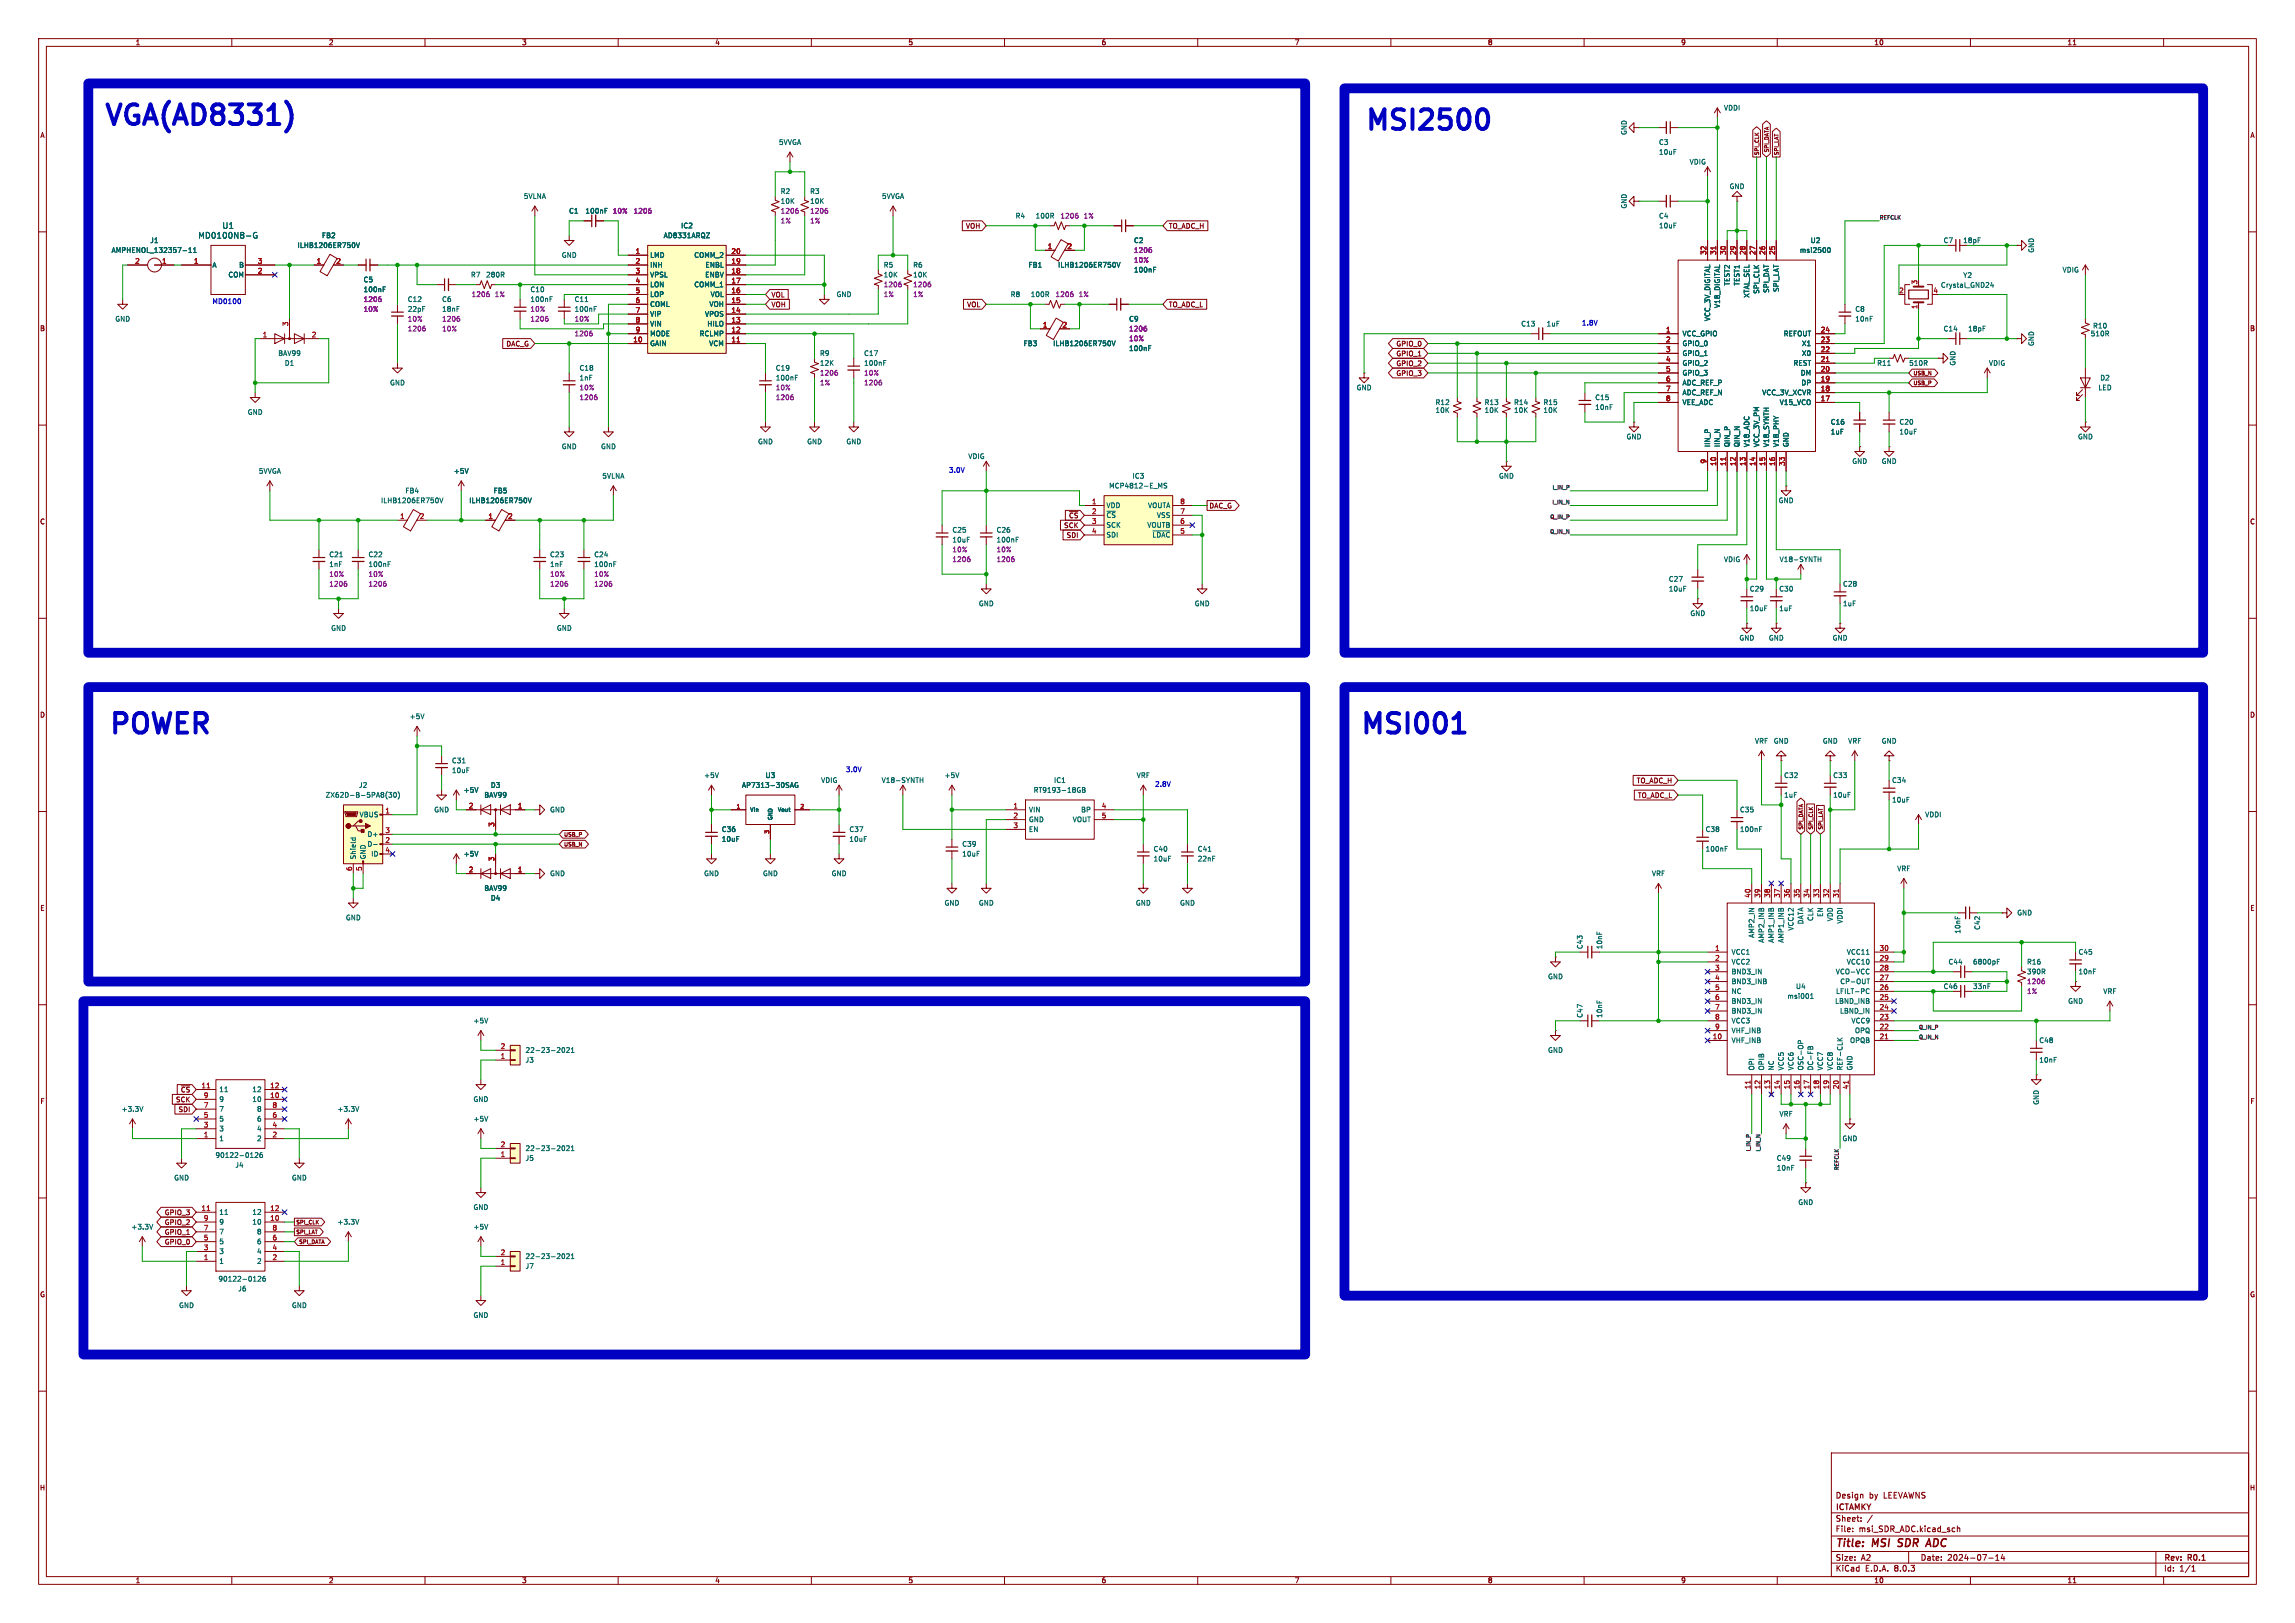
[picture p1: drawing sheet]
<svg xmlns="http://www.w3.org/2000/svg" width="594mm" height="420mm" viewBox="0 0 594 420" stroke-linecap="round" stroke-linejoin="round" font-family="sans-serif">
<defs><g id="words">
<g font-size="7.1" fill="#0000c2">
<text x="26.7" y="32.8">VGA(AD8331)</text>
<text x="353.1" y="34">MSI2500</text>
<text x="27.9" y="190.3">POWER</text>
<text x="351.8" y="190.3">MSI001</text>
</g>
<g font-size="2.8" fill="#840000">
<text x="475" y="400.9">Title:</text>
<text x="484.7" y="400.9">MSI</text>
<text x="492.1" y="400.9">SDR</text>
<text x="500.4" y="400.9">ADC</text>
</g>
<g font-size="2.1" fill="#006464">
<text x="57.5" y="59.4">U1</text>
<text x="51.2" y="62">MD0100N8-G</text>
</g>
<g font-size="2.1" fill="#840000">
<text x="475" y="388">Design</text>
<text x="483.7" y="388">by</text>
<text x="487.5" y="388">LEEVAWNS</text>
<text x="475" y="394">Sheet:</text>
<text x="475" y="391.2">ICTAMKY</text>
<text x="475" y="396.7">File:</text>
<text x="481.1" y="396.7">msi_SDR_ADC.kicad_sch</text>
<text x="475" y="406.9">KiCad</text>
<text x="475" y="404.1">Size:</text>
<text x="481.7" y="404.1">A2</text>
<text x="482.7" y="406.9">E.D.A.</text>
<text x="490.3" y="406.9">8.0.3</text>
<text x="497" y="404.1">Date:</text>
<text x="504" y="404.1">2024-07-14</text>
<text x="560" y="404.3">Rev:</text>
<text x="560" y="406.9">Id:</text>
<text x="564.1" y="406.9">1/1</text>
<text x="566.4" y="404.3">R0.1</text>
</g>
<g font-size="1.8" fill="#840000">
<text x="35" y="11.9">1</text>
<text x="85" y="11.9">2</text>
<text x="135" y="11.9">3</text>
<text x="185" y="11.9">4</text>
<text x="235" y="11.9">5</text>
<text x="285" y="11.9">6</text>
<text x="335" y="11.9">7</text>
<text x="385" y="11.9">8</text>
<text x="435" y="11.9">9</text>
<text x="485" y="11.9">10</text>
<text x="535" y="11.9">11</text>
<text x="10.3" y="35.9">A</text>
<text x="582.3" y="35.9">A</text>
<text x="249.9" y="59.4">VOH</text>
<text x="302.4" y="59.4">TO_ADC_H</text>
<text x="199.5" y="77.2">VOL</text>
<text x="199.5" y="79.7">VOH</text>
<text x="250.2" y="79.7">VOL</text>
<text x="302.4" y="79.7">TO_ADC_L</text>
<text x="10.3" y="85.9">B</text>
<text x="130.9" y="89.9">DAC_G</text>
<text x="361.3" y="89.9">GPIO_0</text>
<text x="582.3" y="85.9">B</text>
<text x="361.3" y="94.9">GPIO_2</text>
<text x="361.3" y="92.4">GPIO_1</text>
<text x="361.3" y="97.5">GPIO_3</text>
<text x="312.9" y="131.8">DAC_G</text>
<text x="10.3" y="135.9">C</text>
<text x="275.3" y="136.8">SCK</text>
<text x="276.6" y="134.3">~{CS}</text>
<text x="582.3" y="135.9">C</text>
<text x="276" y="139.4">SDI</text>
<text x="10.3" y="185.9">D</text>
<text x="582.3" y="185.9">D</text>
<text x="423.5" y="202.9">TO_ADC_H</text>
<text x="423.8" y="206.7">TO_ADC_L</text>
<text x="10.3" y="235.9">E</text>
<text x="582.3" y="235.9">E</text>
<text x="10.3" y="285.9">F</text>
<text x="45.4" y="285.4">SCK</text>
<text x="46.1" y="288">SDI</text>
<text x="46.7" y="282.9">~{CS}</text>
<text x="582.3" y="285.9">F</text>
<text x="42.5" y="317.2">GPIO_2</text>
<text x="42.5" y="314.6">GPIO_3</text>
<text x="42.5" y="322.3">GPIO_0</text>
<text x="42.5" y="319.7">GPIO_1</text>
<text x="10.3" y="335.9">G</text>
<text x="582.3" y="335.9">G</text>
<text x="10.2" y="385.9">H</text>
<text x="582.2" y="385.9">H</text>
<text x="35" y="409.9">1</text>
<text x="85" y="409.9">2</text>
<text x="135" y="409.9">3</text>
<text x="185" y="409.9">4</text>
<text x="235" y="409.9">5</text>
<text x="285" y="409.9">6</text>
<text x="335" y="409.9">7</text>
<text x="385" y="409.9">8</text>
<text x="435" y="409.9">9</text>
<text x="485" y="409.9">10</text>
<text x="535" y="409.9">11</text>
</g>
<g font-size="1.8" fill="#006464">
<text x="446.1" y="28.8">VDDI</text>
<text x="421.2" y="35.1" transform="rotate(-90 421.2 35.1)">GND</text>
<text x="201.5" y="37.7">5VVGA</text>
<text x="429.3" y="37.7">C3</text>
<text x="429.3" y="40.2">10uF</text>
<text x="437.2" y="42.8">VDIG</text>
<text x="135.5" y="51.7">5VLNA</text>
<text x="201.9" y="50.4">R2</text>
<text x="201.9" y="52.9">10K</text>
<text x="209.6" y="50.4">R3</text>
<text x="209.6" y="52.9">10K</text>
<text x="228.2" y="51.7">5VVGA</text>
<text x="447.5" y="49.1">GND</text>
<text x="147.2" y="55.5">C1</text>
<text x="151.4" y="55.5">100nF</text>
<text x="176.2" y="59.3">IC2</text>
<text x="262.7" y="56.7">R4</text>
<text x="267.9" y="56.7">100R</text>
<text x="421.2" y="54.1" transform="rotate(-90 421.2 54.1)">GND</text>
<text x="429.3" y="56.7">C4</text>
<text x="429.3" y="59.3">10uF</text>
<text x="28.8" y="65.6">AMPHENOL_132357-11</text>
<text x="38.8" y="63.1">J1</text>
<text x="76.9" y="64.4">ILHB1206ER750V</text>
<text x="83.2" y="61.8">FB2</text>
<text x="171.7" y="61.8">AD8331ARQZ</text>
<text x="293.4" y="63.1">C2</text>
<text x="465.7" y="65.6">msi2500</text>
<text x="468.5" y="63.1">U2</text>
<text x="502.9" y="63.1">C7</text>
<text x="508" y="63.1">18pF</text>
<text x="526.6" y="65.5" transform="rotate(-90 526.6 65.5)">GND</text>
<text x="54.9" y="69.4">A</text>
<text x="59" y="72">COM</text>
<text x="61.8" y="69.4">B</text>
<text x="121.8" y="72">R7</text>
<text x="125.7" y="72">280R</text>
<text x="145.3" y="66.9">GND</text>
<text x="168.1" y="66.9">LMD</text>
<text x="168.1" y="69.4">INH</text>
<text x="168.1" y="72">VPSL</text>
<text x="179.6" y="66.9">COMM_2</text>
<text x="182.4" y="72">ENBV</text>
<text x="182.5" y="69.4">ENBL</text>
<text x="228.6" y="69.4">R5</text>
<text x="228.6" y="72">10K</text>
<text x="236.2" y="69.4">R6</text>
<text x="236.2" y="72">10K</text>
<text x="266.1" y="69.4">FB1</text>
<text x="273.7" y="69.4">ILHB1206ER750V</text>
<text x="293.4" y="70.7">100nF</text>
<text x="533.7" y="70.7">VDIG</text>
<text x="94" y="73.3">C5</text>
<text x="94" y="75.8">100nF</text>
<text x="137.2" y="75.8">C10</text>
<text x="168.1" y="74.5">LON</text>
<text x="168.1" y="77.1">LOP</text>
<text x="179.6" y="74.5">COMM_1</text>
<text x="183.8" y="77.1">VOL</text>
<text x="216.4" y="77.1">GND</text>
<text x="261.5" y="77.1">R8</text>
<text x="266.7" y="77.1">100R</text>
<text x="447.9" y="74" transform="rotate(-90 447.9 74)">TEST2</text>
<text x="450.4" y="74" transform="rotate(-90 450.4 74)">TEST1</text>
<text x="453" y="77.2" transform="rotate(-90 453 77.2)">XTAL_SEL</text>
<text x="455.5" y="76.1" transform="rotate(-90 455.5 76.1)">SPI_CLK</text>
<text x="458.1" y="75.9" transform="rotate(-90 458.1 75.9)">SPI_DAT</text>
<text x="460.6" y="75.7" transform="rotate(-90 460.6 75.7)">SPI_LAT</text>
<text x="502.2" y="74.7">Crystal_GND24</text>
<text x="508" y="72.1">Y2</text>
<text x="29.7" y="83.4">GND</text>
<text x="105.4" y="78.3">C12</text>
<text x="105.4" y="80.9">22pF</text>
<text x="114.3" y="78.3">C6</text>
<text x="114.3" y="80.9">18nF</text>
<text x="137.2" y="78.3">100nF</text>
<text x="148.6" y="80.9">100nF</text>
<text x="148.6" y="78.3">C11</text>
<text x="168.1" y="79.6">COML</text>
<text x="168.1" y="82.1">VIP</text>
<text x="182.4" y="82.1">VPOS</text>
<text x="183.5" y="79.6">VOH</text>
<text x="292.1" y="83.4">C9</text>
<text x="442.8" y="83.2" transform="rotate(-90 442.8 83.2)">VCC_3V_DIGITAL</text>
<text x="445.4" y="79.8" transform="rotate(-90 445.4 79.8)">V18_DIGITAL</text>
<text x="480.1" y="80.9">C8</text>
<text x="480.1" y="83.4">10nF</text>
<text x="168.1" y="89.8">GAIN</text>
<text x="168.1" y="84.7">VIN</text>
<text x="168.1" y="87.2">MODE</text>
<text x="181" y="87.2">RCLMP</text>
<text x="183" y="84.7">HILO</text>
<text x="183.4" y="89.8">VCM</text>
<text x="264.8" y="89.8">FB3</text>
<text x="272.5" y="89.8">ILHB1206ER750V</text>
<text x="393.6" y="84.7">C13</text>
<text x="400.2" y="84.7">1uF</text>
<text x="435.4" y="87.2">VCC_GPIO</text>
<text x="435.4" y="89.8">GPIO_0</text>
<text x="461.5" y="87.2">REFOUT</text>
<text x="466.3" y="89.8">X1</text>
<text x="502.9" y="86">C14</text>
<text x="509.3" y="86">18pF</text>
<text x="526.6" y="89.7" transform="rotate(-90 526.6 89.7)">GND</text>
<text x="541" y="87.2">510R</text>
<text x="541.6" y="85.2">R10</text>
<text x="71.9" y="92.3">BAV99</text>
<text x="73.6" y="94.8">D1</text>
<text x="212.1" y="92.3">R9</text>
<text x="212.1" y="94.8">12K</text>
<text x="223.5" y="94.8">100nF</text>
<text x="223.5" y="92.3">C17</text>
<text x="292.1" y="91">100nF</text>
<text x="435.4" y="92.3">GPIO_1</text>
<text x="435.4" y="94.8">GPIO_2</text>
<text x="464.1" y="94.8">REST</text>
<text x="466.3" y="92.3">X0</text>
<text x="485.7" y="94.8">R11</text>
<text x="494" y="94.8">510R</text>
<text x="506.3" y="94.7" transform="rotate(-90 506.3 94.7)">GND</text>
<text x="514.7" y="94.8">VDIG</text>
<text x="100.8" y="99.9">GND</text>
<text x="149.9" y="98.7">1nF</text>
<text x="149.9" y="96.1">C18</text>
<text x="200.7" y="98.7">100nF</text>
<text x="200.7" y="96.1">C19</text>
<text x="351" y="101.2">GND</text>
<text x="435.4" y="97.4">GPIO_3</text>
<text x="435.4" y="99.9">ADC_REF_P</text>
<text x="466" y="97.4">DM</text>
<text x="466.1" y="99.9">DP</text>
<text x="543" y="101.2">LED</text>
<text x="543.5" y="98.7">D2</text>
<text x="64" y="107.5">GND</text>
<text x="371.4" y="105">R12</text>
<text x="371.4" y="107">10K</text>
<text x="384.1" y="105">R13</text>
<text x="384.1" y="107">10K</text>
<text x="391.8" y="105">R14</text>
<text x="391.8" y="107">10K</text>
<text x="399.4" y="105">R15</text>
<text x="399.4" y="107">10K</text>
<text x="412.8" y="103.7">C15</text>
<text x="412.8" y="106.3">10nF</text>
<text x="435.4" y="102.5">ADC_REF_N</text>
<text x="435.4" y="105">VEE_ADC</text>
<text x="456" y="102.5">VCC_3V_XCVR</text>
<text x="460.5" y="105">V15_VCO</text>
<text x="420.9" y="113.9">GND</text>
<text x="473.7" y="110.1">C16</text>
<text x="473.7" y="112.6">1uF</text>
<text x="491.5" y="110.1">C20</text>
<text x="491.5" y="112.6">10uF</text>
<text x="537.7" y="113.9">GND</text>
<text x="145.3" y="116.4">GND</text>
<text x="155.4" y="116.4">GND</text>
<text x="196.1" y="115.2">GND</text>
<text x="208.8" y="115.2">GND</text>
<text x="218.9" y="115.2">GND</text>
<text x="250.5" y="119">VDIG</text>
<text x="442.8" y="115.8" transform="rotate(-90 442.8 115.8)">IIN_P</text>
<text x="445.4" y="115.8" transform="rotate(-90 445.4 115.8)">IIN_N</text>
<text x="447.9" y="115.8" transform="rotate(-90 447.9 115.8)">QIN_P</text>
<text x="450.4" y="115.8" transform="rotate(-90 450.4 115.8)">QIN_N</text>
<text x="453" y="115.8" transform="rotate(-90 453 115.8)">V18_ADC</text>
<text x="455.5" y="115.8" transform="rotate(-90 455.5 115.8)">VCC_3V_PM</text>
<text x="458.1" y="115.8" transform="rotate(-90 458.1 115.8)">V18_SYNTH</text>
<text x="460.6" y="115.8" transform="rotate(-90 460.6 115.8)">V18_PHY</text>
<text x="463.1" y="115.8" transform="rotate(-90 463.1 115.8)">GND</text>
<text x="66.9" y="122.8">5VVGA</text>
<text x="117.3" y="122.8">+5V</text>
<text x="155.8" y="124.1">5VLNA</text>
<text x="293" y="124.1">IC3</text>
<text x="387.9" y="124.1">GND</text>
<text x="479.3" y="120.2">GND</text>
<text x="486.9" y="120.2">GND</text>
<text x="98.5" y="130.4">ILHB1206ER750V</text>
<text x="104.8" y="127.9">FB4</text>
<text x="121.3" y="130.4">ILHB1206ER750V</text>
<text x="127.7" y="127.9">FB5</text>
<text x="286.3" y="131.7">VDD</text>
<text x="286.9" y="126.6">MCP4812-E_MS</text>
<text x="297" y="131.7">VOUTA</text>
<text x="460.2" y="130.4">GND</text>
<text x="286.3" y="134.2">~{CS}</text>
<text x="286.3" y="136.8">SCK</text>
<text x="296.8" y="136.8">VOUTB</text>
<text x="299.3" y="134.2">VSS</text>
<text x="246.4" y="138">C25</text>
<text x="246.4" y="140.6">10uF</text>
<text x="257.8" y="138">C26</text>
<text x="257.8" y="140.6">100nF</text>
<text x="286.3" y="139.3">SDI</text>
<text x="298.2" y="139.3">~{LDAC}</text>
<text x="85.1" y="146.9">1nF</text>
<text x="85.1" y="144.4">C21</text>
<text x="95.3" y="146.9">100nF</text>
<text x="95.3" y="144.4">C22</text>
<text x="142.2" y="146.9">1nF</text>
<text x="142.2" y="144.4">C23</text>
<text x="153.7" y="146.9">100nF</text>
<text x="153.7" y="144.4">C24</text>
<text x="446.1" y="145.6">VDIG</text>
<text x="460.5" y="145.6">V18-SYNTH</text>
<text x="431.8" y="150.7">C27</text>
<text x="431.8" y="153.3">10uF</text>
<text x="452.8" y="153.3">C29</text>
<text x="460.4" y="153.3">C30</text>
<text x="476.9" y="152">C28</text>
<text x="253.2" y="157.1">GND</text>
<text x="309.1" y="157.1">GND</text>
<text x="437.4" y="159.6">GND</text>
<text x="452.8" y="158.3">10uF</text>
<text x="460.4" y="158.3">1uF</text>
<text x="476.9" y="157.1">1uF</text>
<text x="85.6" y="163.4">GND</text>
<text x="144" y="163.4">GND</text>
<text x="450.1" y="166">GND</text>
<text x="457.7" y="166">GND</text>
<text x="474.2" y="166">GND</text>
<text x="105.9" y="186.3">+5V</text>
<text x="116.8" y="197.7">C31</text>
<text x="454.1" y="192.6">VRF</text>
<text x="459" y="192.6">GND</text>
<text x="471.7" y="192.6">GND</text>
<text x="478.2" y="192.6">VRF</text>
<text x="486.9" y="192.6">GND</text>
<text x="116.8" y="200.3">10uF</text>
<text x="182.1" y="201.5">+5V</text>
<text x="198" y="201.5">U3</text>
<text x="212.4" y="202.8">VDIG</text>
<text x="228.1" y="202.8">V18-SYNTH</text>
<text x="244.3" y="201.5">+5V</text>
<text x="272.7" y="202.8">IC1</text>
<text x="294.1" y="201.5">VRF</text>
<text x="461.7" y="201.5">C32</text>
<text x="474.4" y="201.5">C33</text>
<text x="489.6" y="202.8">C34</text>
<text x="84.2" y="206.6">ZX62D-B-5PA8(30)</text>
<text x="92.8" y="204.1">J2</text>
<text x="119.9" y="205.3">+5V</text>
<text x="125.2" y="206.6">BAV99</text>
<text x="126.9" y="204.1">D3</text>
<text x="191.9" y="204.1">AP7313-30SAG</text>
<text x="267.4" y="205.3">RT9193-18GB</text>
<text x="461.7" y="206.6">1uF</text>
<text x="474.4" y="206.6">10uF</text>
<text x="489.6" y="207.9">10uF</text>
<text x="92.9" y="211.7">VBUS</text>
<text x="112.3" y="210.4">GND</text>
<text x="142.2" y="210.4">GND</text>
<text x="186.7" y="215.5">C36</text>
<text x="219.7" y="215.5">C37</text>
<text x="266.2" y="210.4">VIN</text>
<text x="266.2" y="213">GND</text>
<text x="266.2" y="215.5">EN</text>
<text x="277.5" y="213">VOUT</text>
<text x="279.7" y="210.4">BP</text>
<text x="441.3" y="215.5">C38</text>
<text x="450.2" y="210.4">C35</text>
<text x="450.2" y="215.5">100nF</text>
<text x="498.2" y="211.7">VDDI</text>
<text x="95" y="219.3">D-</text>
<text x="95" y="216.8">D+</text>
<text x="96" y="221.8">ID</text>
<text x="119.9" y="221.8">+5V</text>
<text x="186.7" y="218">10uF</text>
<text x="219.7" y="218">10uF</text>
<text x="248.9" y="219.3">C39</text>
<text x="248.9" y="221.8">10uF</text>
<text x="298.5" y="220.6">C40</text>
<text x="309.9" y="220.6">C41</text>
<text x="441.3" y="220.6">100nF</text>
<text x="92.3" y="222.5" transform="rotate(-90 92.3 222.5)">Shield</text>
<text x="94.8" y="222.5" transform="rotate(-90 94.8 222.5)">GND</text>
<text x="142.2" y="226.9">GND</text>
<text x="182.1" y="226.9">GND</text>
<text x="197.4" y="226.9">GND</text>
<text x="215.1" y="226.9">GND</text>
<text x="298.5" y="223.1">10uF</text>
<text x="309.9" y="223.1">22nF</text>
<text x="427.4" y="226.9">VRF</text>
<text x="490.9" y="225.7">VRF</text>
<text x="125.2" y="230.7">BAV99</text>
<text x="126.9" y="233.3">D4</text>
<text x="89.4" y="238.4">GND</text>
<text x="244.3" y="234.5">GND</text>
<text x="253.2" y="234.5">GND</text>
<text x="293.9" y="234.5">GND</text>
<text x="305.3" y="234.5">GND</text>
<text x="467" y="239.3" transform="rotate(-90 467 239.3)">DATA</text>
<text x="469.5" y="238.5" transform="rotate(-90 469.5 238.5)">CLK</text>
<text x="472" y="237.4" transform="rotate(-90 472 237.4)">EN</text>
<text x="474.6" y="238.5" transform="rotate(-90 474.6 238.5)">VDD</text>
<text x="477.1" y="239.1" transform="rotate(-90 477.1 239.1)">VDDI</text>
<text x="522" y="237.1">GND</text>
<text x="409.8" y="245.7" transform="rotate(-90 409.8 245.7)">C43</text>
<text x="414.9" y="245.7" transform="rotate(-90 414.9 245.7)">10nF</text>
<text x="454.3" y="242.8" transform="rotate(-90 454.3 242.8)">AMP2_IN</text>
<text x="456.8" y="244.1" transform="rotate(-90 456.8 244.1)">AMP2_INB</text>
<text x="459.3" y="244.1" transform="rotate(-90 459.3 244.1)">AMP1_INB</text>
<text x="461.9" y="244.1" transform="rotate(-90 461.9 244.1)">AMP1_INB</text>
<text x="464.4" y="240.9" transform="rotate(-90 464.4 240.9)">VCC12</text>
<text x="507.6" y="241.7" transform="rotate(-90 507.6 241.7)">10nF</text>
<text x="512.7" y="240.8" transform="rotate(-90 512.7 240.8)">C42</text>
<text x="448.1" y="247.2">VCC1</text>
<text x="448.1" y="249.8">VCC2</text>
<text x="477.9" y="249.8">VCC10</text>
<text x="477.9" y="247.2">VCC11</text>
<text x="504.2" y="249.8">C44</text>
<text x="510.6" y="249.8">6800pF</text>
<text x="524.5" y="249.8">R16</text>
<text x="537.9" y="247.2">C45</text>
<text x="400.6" y="253.6">GND</text>
<text x="448.1" y="252.3">BND3_IN</text>
<text x="448.1" y="254.9">BND3_INB</text>
<text x="448.1" y="257.4">NC</text>
<text x="464.7" y="256.1">U4</text>
<text x="475" y="252.3">VCO-VCC</text>
<text x="475.1" y="257.4">LFILT-PC</text>
<text x="476.2" y="254.9">CP-OUT</text>
<text x="502.9" y="256.1">C46</text>
<text x="510.6" y="256.1">33nF</text>
<text x="524.5" y="252.3">390R</text>
<text x="537.9" y="252.3">10nF</text>
<text x="544.3" y="257.4">VRF</text>
<text x="409.8" y="263.5" transform="rotate(-90 409.8 263.5)">C47</text>
<text x="414.9" y="263.5" transform="rotate(-90 414.9 263.5)">10nF</text>
<text x="448.1" y="259.9">BND3_IN</text>
<text x="448.1" y="262.5">BND3_IN</text>
<text x="462.5" y="258.7">msi001</text>
<text x="474.9" y="259.9">LBND_INB</text>
<text x="476.1" y="262.5">LBND_IN</text>
<text x="535.2" y="259.9">GND</text>
<text x="122.4" y="265">+5V</text>
<text x="448.1" y="265">VCC3</text>
<text x="448.1" y="267.6">VHF_INB</text>
<text x="479.1" y="265">VCC9</text>
<text x="480" y="267.6">OPQ</text>
<text x="135.9" y="275.2">J3</text>
<text x="135.9" y="272.6">22-23-2021</text>
<text x="400.6" y="272.6">GND</text>
<text x="448.1" y="270.1">VHF_INB</text>
<text x="478.7" y="270.1">OPQB</text>
<text x="527.7" y="270.1">C48</text>
<text x="527.7" y="275.2">10nF</text>
<text x="454.3" y="277.1" transform="rotate(-90 454.3 277.1)">OPI</text>
<text x="456.8" y="277.1" transform="rotate(-90 456.8 277.1)">OPIB</text>
<text x="459.3" y="277.1" transform="rotate(-90 459.3 277.1)">NC</text>
<text x="461.9" y="277.1" transform="rotate(-90 461.9 277.1)">VCC5</text>
<text x="464.4" y="277.1" transform="rotate(-90 464.4 277.1)">VCC6</text>
<text x="467" y="277.1" transform="rotate(-90 467 277.1)">OSC-OP</text>
<text x="469.5" y="277.1" transform="rotate(-90 469.5 277.1)">DC-FB</text>
<text x="472" y="277.1" transform="rotate(-90 472 277.1)">VCC7</text>
<text x="474.6" y="277.1" transform="rotate(-90 474.6 277.1)">VCC8</text>
<text x="477.1" y="277.1" transform="rotate(-90 477.1 277.1)">REF-CLK</text>
<text x="479.7" y="277.1" transform="rotate(-90 479.7 277.1)">GND</text>
<text x="31.3" y="287.9">+3.3V</text>
<text x="56.6" y="282.8">11</text>
<text x="56.6" y="287.9">7</text>
<text x="56.6" y="285.3">9</text>
<text x="65.2" y="285.3">10</text>
<text x="65.2" y="282.8">12</text>
<text x="66.4" y="287.9">8</text>
<text x="87.2" y="287.9">+3.3V</text>
<text x="122.4" y="285.3">GND</text>
<text x="527.9" y="286" transform="rotate(-90 527.9 286)">GND</text>
<text x="56.6" y="293">3</text>
<text x="56.6" y="290.4">5</text>
<text x="66.4" y="293">4</text>
<text x="66.4" y="290.4">6</text>
<text x="122.4" y="290.4">+5V</text>
<text x="460.5" y="289.2">VRF</text>
<text x="55.6" y="299.8">90122-0126</text>
<text x="56.6" y="295.5">1</text>
<text x="66.4" y="295.5">2</text>
<text x="135.9" y="298">22-23-2021</text>
<text x="476.8" y="295.5">GND</text>
<text x="45" y="305.7">GND</text>
<text x="60.8" y="302.4">J4</text>
<text x="75.4" y="305.7">GND</text>
<text x="135.9" y="300.6">J5</text>
<text x="459.8" y="300.6">C49</text>
<text x="459.8" y="303.1">10nF</text>
<text x="56.6" y="314.6">11</text>
<text x="56.6" y="317.1">9</text>
<text x="65.2" y="317.1">10</text>
<text x="65.2" y="314.6">12</text>
<text x="87.2" y="317.1">+3.3V</text>
<text x="122.4" y="313.3">GND</text>
<text x="465.3" y="312">GND</text>
<text x="33.9" y="318.4">+3.3V</text>
<text x="56.6" y="322.2">5</text>
<text x="56.6" y="319.6">7</text>
<text x="66.4" y="322.2">6</text>
<text x="66.4" y="319.6">8</text>
<text x="122.4" y="318.4">+5V</text>
<text x="56.6" y="327.3">1</text>
<text x="56.6" y="324.7">3</text>
<text x="66.4" y="327.3">2</text>
<text x="66.4" y="324.7">4</text>
<text x="135.9" y="328.5">J7</text>
<text x="135.9" y="326">22-23-2021</text>
<text x="56.4" y="331.8">90122-0126</text>
<text x="61.5" y="334.4">J6</text>
<text x="46.2" y="338.7">GND</text>
<text x="75.4" y="338.7">GND</text>
<text x="122.4" y="341.2">GND</text>
</g>
<g font-size="1.8" fill="#840084">
<text x="158.5" y="55.5">10%</text>
<text x="163.9" y="55.5">1206</text>
<text x="201.9" y="58">1%</text>
<text x="201.9" y="55.5">1206</text>
<text x="209.6" y="58">1%</text>
<text x="209.6" y="55.5">1206</text>
<text x="274.3" y="56.7">1206</text>
<text x="280.3" y="56.7">1%</text>
<text x="293.4" y="65.6">1206</text>
<text x="293.4" y="68.2">10%</text>
<text x="121.9" y="77.1">1206</text>
<text x="127.9" y="77.1">1%</text>
<text x="228.6" y="77.1">1%</text>
<text x="228.6" y="74.5">1206</text>
<text x="236.2" y="77.1">1%</text>
<text x="236.2" y="74.5">1206</text>
<text x="273.1" y="77.1">1206</text>
<text x="279.1" y="77.1">1%</text>
<text x="94" y="78.3">1206</text>
<text x="94" y="80.9">10%</text>
<text x="105.4" y="83.4">10%</text>
<text x="114.3" y="83.4">1206</text>
<text x="137.2" y="83.4">1206</text>
<text x="137.2" y="80.9">10%</text>
<text x="148.6" y="83.4">10%</text>
<text x="105.4" y="85.9">1206</text>
<text x="114.3" y="86">10%</text>
<text x="148.6" y="87.2">1206</text>
<text x="292.1" y="86">1206</text>
<text x="292.1" y="88.5">10%</text>
<text x="149.9" y="101.2">10%</text>
<text x="200.7" y="101.2">10%</text>
<text x="212.1" y="99.9">1%</text>
<text x="212.1" y="97.4">1206</text>
<text x="223.5" y="99.9">1206</text>
<text x="223.5" y="97.4">10%</text>
<text x="149.9" y="103.7">1206</text>
<text x="200.7" y="103.7">1206</text>
<text x="246.4" y="143.1">10%</text>
<text x="257.8" y="143.1">10%</text>
<text x="85.1" y="149.5">10%</text>
<text x="95.3" y="149.5">10%</text>
<text x="142.2" y="149.5">10%</text>
<text x="153.7" y="149.5">10%</text>
<text x="246.4" y="145.6">1206</text>
<text x="257.8" y="145.6">1206</text>
<text x="85.1" y="152">1206</text>
<text x="95.3" y="152">1206</text>
<text x="142.2" y="152">1206</text>
<text x="153.7" y="152">1206</text>
<text x="524.5" y="254.9">1206</text>
<text x="524.5" y="257.4">1%</text>
</g>
<g font-size="1.8" fill="#a90000">
<text x="164.4" y="65.8">1</text>
<text x="189.2" y="65.8">20</text>
<text x="271.1" y="64.5">1</text>
<text x="276.2" y="64.5">2</text>
<text x="34.9" y="68.3">2</text>
<text x="41.8" y="68.3">1</text>
<text x="50.1" y="68.3">1</text>
<text x="66.6" y="70.9">2</text>
<text x="66.6" y="68.3">3</text>
<text x="81.8" y="68.3">1</text>
<text x="86.9" y="68.3">2</text>
<text x="164.4" y="68.3">2</text>
<text x="164.4" y="70.9">3</text>
<text x="189.2" y="70.9">18</text>
<text x="189.2" y="68.3">19</text>
<text x="441.7" y="66.1" transform="rotate(-90 441.7 66.1)">32</text>
<text x="444.2" y="66.1" transform="rotate(-90 444.2 66.1)">31</text>
<text x="446.8" y="66.1" transform="rotate(-90 446.8 66.1)">30</text>
<text x="449.3" y="66.1" transform="rotate(-90 449.3 66.1)">29</text>
<text x="451.9" y="66.1" transform="rotate(-90 451.9 66.1)">28</text>
<text x="454.4" y="66.1" transform="rotate(-90 454.4 66.1)">27</text>
<text x="456.9" y="66.1" transform="rotate(-90 456.9 66.1)">26</text>
<text x="459.5" y="66.1" transform="rotate(-90 459.5 66.1)">25</text>
<text x="164.4" y="73.4">4</text>
<text x="164.4" y="75.9">5</text>
<text x="189.2" y="75.9">16</text>
<text x="189.2" y="73.4">17</text>
<text x="491.4" y="75.9">2</text>
<text x="496.3" y="73.7" transform="rotate(-90 496.3 73.7)">3</text>
<text x="500.3" y="75.9">4</text>
<text x="164.4" y="78.5">6</text>
<text x="164.4" y="81">7</text>
<text x="164.4" y="83.6">8</text>
<text x="189.2" y="83.6">13</text>
<text x="189.2" y="81">14</text>
<text x="189.2" y="78.5">15</text>
<text x="496.3" y="80.1" transform="rotate(-90 496.3 80.1)">1</text>
<text x="67.9" y="87.4">1</text>
<text x="74.7" y="84.5" transform="rotate(-90 74.7 84.5)">3</text>
<text x="80.6" y="87.4">2</text>
<text x="163.8" y="88.6">10</text>
<text x="164.4" y="86.1">9</text>
<text x="189.2" y="88.6">11</text>
<text x="189.2" y="86.1">12</text>
<text x="269.8" y="84.8">1</text>
<text x="274.9" y="84.8">2</text>
<text x="431.1" y="86.1">1</text>
<text x="431.1" y="88.6">2</text>
<text x="471.1" y="88.6">23</text>
<text x="471.1" y="86.1">24</text>
<text x="431.1" y="91.2">3</text>
<text x="431.1" y="93.7">4</text>
<text x="471.1" y="93.7">21</text>
<text x="471.1" y="91.2">22</text>
<text x="431.1" y="96.3">5</text>
<text x="431.1" y="98.8">6</text>
<text x="431.1" y="101.3">7</text>
<text x="471.1" y="101.3">18</text>
<text x="471.1" y="98.8">19</text>
<text x="471.1" y="96.3">20</text>
<text x="431.1" y="103.9">8</text>
<text x="471.1" y="103.9">17</text>
<text x="441.7" y="120.1" transform="rotate(-90 441.7 120.1)">9</text>
<text x="444.2" y="120.7" transform="rotate(-90 444.2 120.7)">10</text>
<text x="446.8" y="120.7" transform="rotate(-90 446.8 120.7)">11</text>
<text x="449.3" y="120.7" transform="rotate(-90 449.3 120.7)">12</text>
<text x="451.9" y="120.7" transform="rotate(-90 451.9 120.7)">13</text>
<text x="454.4" y="120.7" transform="rotate(-90 454.4 120.7)">14</text>
<text x="456.9" y="120.7" transform="rotate(-90 456.9 120.7)">15</text>
<text x="459.5" y="120.7" transform="rotate(-90 459.5 120.7)">16</text>
<text x="462" y="120.7" transform="rotate(-90 462 120.7)">33</text>
<text x="282.5" y="130.6">1</text>
<text x="305.4" y="130.6">8</text>
<text x="103.4" y="134.4">1</text>
<text x="108.5" y="134.4">2</text>
<text x="126.3" y="134.4">1</text>
<text x="131.4" y="134.4">2</text>
<text x="282.5" y="133.1">2</text>
<text x="282.5" y="135.6">3</text>
<text x="305.4" y="135.6">6</text>
<text x="305.4" y="133.1">7</text>
<text x="282.5" y="138.2">4</text>
<text x="305.4" y="138.2">5</text>
<text x="121.2" y="209.3">2</text>
<text x="133.9" y="209.3">1</text>
<text x="262.2" y="209.3">1</text>
<text x="285" y="209.3">4</text>
<text x="99.6" y="210.6">1</text>
<text x="99.6" y="215.6">3</text>
<text x="128" y="214.1" transform="rotate(-90 128 214.1)">3</text>
<text x="262.2" y="211.8">2</text>
<text x="262.2" y="214.4">3</text>
<text x="285" y="211.8">5</text>
<text x="99.6" y="218.2">2</text>
<text x="99.6" y="220.7">4</text>
<text x="91.2" y="225.5" transform="rotate(-90 91.2 225.5)">6</text>
<text x="93.7" y="225.5" transform="rotate(-90 93.7 225.5)">5</text>
<text x="121.2" y="225.8">2</text>
<text x="128" y="223" transform="rotate(-90 128 223)">3</text>
<text x="133.9" y="225.8">1</text>
<text x="453.1" y="232.5" transform="rotate(-90 453.1 232.5)">40</text>
<text x="455.7" y="232.5" transform="rotate(-90 455.7 232.5)">39</text>
<text x="458.2" y="232.5" transform="rotate(-90 458.2 232.5)">38</text>
<text x="460.8" y="232.5" transform="rotate(-90 460.8 232.5)">37</text>
<text x="463.3" y="232.5" transform="rotate(-90 463.3 232.5)">36</text>
<text x="465.8" y="232.5" transform="rotate(-90 465.8 232.5)">35</text>
<text x="468.4" y="232.5" transform="rotate(-90 468.4 232.5)">34</text>
<text x="470.9" y="232.5" transform="rotate(-90 470.9 232.5)">33</text>
<text x="473.5" y="232.5" transform="rotate(-90 473.5 232.5)">32</text>
<text x="476" y="232.5" transform="rotate(-90 476 232.5)">31</text>
<text x="443.8" y="246.1">1</text>
<text x="443.8" y="248.7">2</text>
<text x="443.8" y="251.2">3</text>
<text x="486.4" y="251.2">28</text>
<text x="486.4" y="248.7">29</text>
<text x="486.4" y="246.1">30</text>
<text x="443.8" y="253.7">4</text>
<text x="443.8" y="256.3">5</text>
<text x="486.4" y="256.3">26</text>
<text x="486.4" y="253.7">27</text>
<text x="443.8" y="258.8">6</text>
<text x="443.8" y="261.4">7</text>
<text x="443.8" y="263.9">8</text>
<text x="486.4" y="263.9">23</text>
<text x="486.4" y="261.4">24</text>
<text x="486.4" y="258.8">25</text>
<text x="443.2" y="269">10</text>
<text x="443.8" y="266.4">9</text>
<text x="486.4" y="269">21</text>
<text x="486.4" y="266.4">22</text>
<text x="129.5" y="274.1">1</text>
<text x="129.5" y="271.5">2</text>
<text x="52" y="281.7">11</text>
<text x="69.8" y="281.7">12</text>
<text x="453.1" y="282" transform="rotate(-90 453.1 282)">11</text>
<text x="455.7" y="282" transform="rotate(-90 455.7 282)">12</text>
<text x="458.2" y="282" transform="rotate(-90 458.2 282)">13</text>
<text x="460.8" y="282" transform="rotate(-90 460.8 282)">14</text>
<text x="463.3" y="282" transform="rotate(-90 463.3 282)">15</text>
<text x="465.8" y="282" transform="rotate(-90 465.8 282)">16</text>
<text x="468.4" y="282" transform="rotate(-90 468.4 282)">17</text>
<text x="470.9" y="282" transform="rotate(-90 470.9 282)">18</text>
<text x="473.5" y="282" transform="rotate(-90 473.5 282)">19</text>
<text x="476" y="282" transform="rotate(-90 476 282)">20</text>
<text x="478.5" y="282" transform="rotate(-90 478.5 282)">41</text>
<text x="52.6" y="286.8">7</text>
<text x="52.6" y="284.2">9</text>
<text x="69.8" y="284.2">10</text>
<text x="70.4" y="286.8">8</text>
<text x="52.6" y="291.8">3</text>
<text x="52.6" y="289.3">5</text>
<text x="70.4" y="291.8">4</text>
<text x="70.4" y="289.3">6</text>
<text x="52.6" y="294.4">1</text>
<text x="70.4" y="294.4">2</text>
<text x="129.5" y="299.5">1</text>
<text x="129.5" y="296.9">2</text>
<text x="52" y="313.4">11</text>
<text x="52.6" y="316">9</text>
<text x="69.8" y="316">10</text>
<text x="69.8" y="313.4">12</text>
<text x="52.6" y="323.6">3</text>
<text x="52.6" y="321.1">5</text>
<text x="52.6" y="318.5">7</text>
<text x="70.4" y="323.6">4</text>
<text x="70.4" y="321.1">6</text>
<text x="70.4" y="318.5">8</text>
<text x="52.6" y="326.1">1</text>
<text x="70.4" y="326.1">2</text>
<text x="129.5" y="327.4">1</text>
<text x="129.5" y="324.9">2</text>
</g>
<g font-size="1.8" fill="#0000c2">
<text x="54.9" y="78.7">MD0100</text>
<text x="409.3" y="84.4">1.8V</text>
<text x="245.5" y="122.5">3.0V</text>
<text x="218.8" y="200">3.0V</text>
<text x="298.8" y="203.8">2.8V</text>
</g>
<g font-size="1.4" fill="#840000">
<text x="455.5" y="40.3" transform="rotate(-90 455.5 40.3)">SPI_CLK</text>
<text x="458" y="39.5" transform="rotate(-90 458 39.5)">SPI_DATA</text>
<text x="460.5" y="40.3" transform="rotate(-90 460.5 40.3)">SPI_LAT</text>
<text x="495.1" y="97.3">USB_N</text>
<text x="495.1" y="99.9">USB_P</text>
<text x="466.9" y="214.8" transform="rotate(-90 466.9 214.8)">SPI_DATA</text>
<text x="469.4" y="214.8" transform="rotate(-90 469.4 214.8)">SPI_CLK</text>
<text x="472" y="214.8" transform="rotate(-90 472 214.8)">SPI_LAT</text>
<text x="145.9" y="216.7">USB_P</text>
<text x="145.9" y="219.2">USB_N</text>
<text x="76.6" y="317">SPI_CLK</text>
<text x="76.6" y="319.6">SPI_LAT</text>
<text x="77.3" y="322.1">SPI_DATA</text>
</g>
<g font-size="1.4" fill="#0f0f0f">
<text x="486.4" y="56.9">REFCLK</text>
<text x="401.6" y="130.5">I_IN_N</text>
<text x="401.7" y="126.7">I_IN_P</text>
<text x="401.1" y="134.3">Q_IN_P</text>
<text x="401" y="138.2">Q_IN_N</text>
<text x="496.6" y="266.4">Q_IN_P</text>
<text x="496.6" y="269">Q_IN_N</text>
<text x="453.1" y="298.1" transform="rotate(-90 453.1 298.1)">I_IN_P</text>
<text x="455.7" y="298.2" transform="rotate(-90 455.7 298.2)">I_IN_N</text>
<text x="476" y="303" transform="rotate(-90 476 303)">REFCLK</text>
</g>
<g font-size="1.4" fill="#a90000">
<text x="190.5" y="209.3">1</text>
<text x="207" y="209.3">2</text>
<text x="199.1" y="215.9" transform="rotate(-90 199.1 215.9)">3</text>
</g>
<g font-size="1.4" fill="#006464">
<text x="194.1" y="210.3">Vin</text>
<text x="200.1" y="212.3" transform="rotate(-90 200.1 212.3)">GND</text>
<text x="201.2" y="210.3">Vout</text>
</g>
</g></defs>
<g fill="none" stroke="#840000" stroke-width=".26">
<path d="M10 10h574v400h-574zM12 12h570v396h-570zM60 10v2M110 10v2M160 10v2M210 10v2M260 10v2M310 10v2M360 10v2M410 10v2M460 10v2M510 10v2"/>
<path d="M536.6 11.6h.7M560 10v2M444.5 27.9l-.8 1.3M444.5 27.9v2.6M444.5 27.9l.8 1.3M10 60h2M582 60h2M92.7 68.6h2M95.8 68.6h2M234.9 69.9v1l1.1 .3-2.1 .8 2.1 .8-2.1 .7 1 .4v1M522 63.5h1.2v-1.3l1.3 1.3-1.3 1.3v-1.3M522 63.5h.1"/>
<path d="M539.7 68.6l-.7 1.3M539.7 68.6v2.5M539.7 68.6l.8 1.3M396.2 86.4h2.1M399.3 86.4h2M10 110h2M255.3 119.4l-.8 1.3M255.3 119.4v2.5M255.3 119.4l.7 1.3M382.3 102.9v1l1 .4-2 .7 2 .8-2 .8 1 .3v1.1M389.9 102.9v1l1 .4-2 .7 2 .8-2 .8 1 .3v1.1M410.2 101.6v2"/>
<path d="M410.2 104.6v2.1M422.9 109.2v1.3h1.3l-1.3 1.3-1.3-1.3h1.3M422.9 109.2h.1M582 110h2M125.7 134.6h2.6M129.8 131.9l1.9 1-2.6 4.5-1.8-1.1zM130.8 134.6h2.5M10 160h2M146 157.5v1.3h1.3l-1.3 1.2-1.2-1.2h1.2M255.3 151.1v1.3h1.2l-1.2 1.3-1.3-1.3h1.3M582 160h2M10 210h2"/>
<path d="M233.7 203.2l.7 1.3M233.7 203.2v2.5M233.7 203.2l-.8 1.3M246.4 203.2l-.8 1.3M246.4 203.2v2.5M246.4 217.2v2M246.4 203.2l.7 1.3M295.9 218.4v2.1M582 210h2M246.4 228.6v1.3h1.2l-1.2 1.2-1.3-1.2h1.3M246.4 220.2v2.1M255.3 228.6v1.3h1.2l-1.2 1.2-1.3-1.2h1.3"/>
<path d="M295.9 228.6v1.3h1.3l-1.3 1.2-1.3-1.2h1.3M295.9 221.5v2M447 233.7h38.1v44.4h-38.1zM453.4 228.6v5.1M455.9 228.6v5.1M458.5 228.6v5.1M461 228.6v5.1M463.5 228.6v5.1M466.1 228.6v5.1M468.6 228.6v5.1M471.2 228.6v5.1M473.7 228.6v5.1"/>
<path d="M476.2 228.6v5.1M10 260h2M402.6 247.7v1.2h1.3l-1.3 1.3-1.3-1.3h1.3M402.6 247.7h.1M408.9 246.4h2.1M412 246.4h2M442 246.4h5M442 248.9h5M442 259.1h5M442 256.5h5M442 254h5M442 251.5h5"/>
<path d="M485.1 246.4h5.1M485.1 248.9h5.1M485.1 259.1h5.1M485.1 256.5h5.1M485.1 254h5.1M485.1 251.5h5.1M582 260h2M402.6 266.7v1.3h1.3l-1.3 1.2-1.3-1.2h1.3M402.6 266.7h.1M408.9 264.2h2.1M412 264.2h2M442 269.2h5"/>
<path d="M442 266.7h5M442 264.2h5M442 261.6h5M453.4 278.1v5.1M455.9 278.1v5.1M458.5 278.1v5.1M461 278.1v5.1M463.5 278.1v5.1M466.1 278.1v5.1M468.6 278.1v5.1M471.2 278.1v5.1M473.7 278.1v5.1"/>
<path d="M476.2 278.1v5.1M478.8 278.1v5.1M485.1 269.2h5.1M485.1 266.7h5.1M485.1 264.2h5.1M485.1 261.6h5.1M458.1 282.8l.8 .8M458.9 282.8l-.8 .8M462.3 290.8l.7 1.3M462.3 290.8v2.6M462.3 290.8l-.8 1.3M467.4 297.2v2"/>
<path d="M10 310h2M467.4 306.1v1.2h1.2l-1.2 1.3-1.3-1.3h1.3M467.4 306.1h.1M467.4 300.2v2.1M582 310h2M10 360h2M474 376h108v32h-108zM582 360h2M474 397.5h108M474 391.5h108M479.5 396.2v.2M479.5 395.4v.2"/>
<path d="M481.7 393.5v.2M481.7 392.7v.2M482 386.7l.2 .2v.8M484.6 392.1l-1.3 1.9M505.8 395.4h.2M506 396.3l-.2 .1M506.6 394.9v1.5M506.6 395.5l.6-.1v1M60 408v2M110 408v2M160 408v2M210 408v2"/>
<path d="M260 408v2M310 408v2M360 408v2M410 408v2M460 408v2M474 404.5h108M474 401.5h108M494 401.5v3M510 408v2M514.7 403.2h1.2M516.5 403.8h.9M516.5 402.7l.5-.4v1.5"/>
<path d="M518.3 402.2l-.3 1.1h.9M518.7 402.8v1M536.6 409.6h.7M558 401.5v6.5M560 408v2M567.3 406.6h.9M567.3 405.5l.4-.4v1.5"/>
</g>
<path d="M491.5 398.4l-.1 .6M498.7 399.6h.9M491.2 400.1l.2 .1M498.4 400.2l.9-2 .4 2" fill="none" stroke="#840000" stroke-width=".4"/>
<g fill="none" stroke="#006464" stroke-width=".26">
<path d="M99.2 74.8h.4M99.2 74.2h.6M136.7 128.8l.4 1.3 .4-1.3M248.2 200l-.4 1.2M238.2 201.8h.7M238.9 201.2v1.3M468.6 258.4h.7M468.6 257.5l.4-.4v1.3M483.2 253.3h.7M483.2 255.9l.6 .1M483.7 250.8l.1 .1M483.8 257l-.6 .1"/>
<path d="M483.8 251.9l-.1 .1M465.4 270v-.5l.2-.2 .4 .1 .1 .6M468.5 271.1l.3-.3h.3l.1 .7M468.5 271.1l-.2-.3-.2 .1-.2 .6M468.5 271.1v.4M475.6 268.6l.7 .7M476.8 268.6l-.7 .6"/>
</g>
<path d="M95.8 67.1v3M399.3 84.8v3.1M408.7 104.6h3M244.9 220.2h3M294.4 221.5h3M412 244.9v3M412 262.6v3.1M465.8 300.2h3.1" fill="none" stroke="#840000" stroke-width=".33"/>
<path d="M94.7 67.1v3M398.3 84.8v3.1M408.7 103.6h3M244.9 219.2h3M294.4 220.5h3M411 244.9v3M411 262.6v3.1M465.8 299.2h3.1" fill="none" stroke="#840000" stroke-width=".3"/>
<path d="M475.8 230.2v.7M453 279.7v.7M478.4 279.7v.7M487.9 268.8h.7" fill="none" stroke="#a90000" stroke-width=".26"/>
<path d="M98.3 76.8h.3M98.4 77.3l.3 .2-.3 .5M240.6 73h.2M240.7 73.5l.2 .2-.2 .5" fill="none" stroke="#840084" stroke-width=".26"/>
<path d="M285.7 128.3h17.8v12.7h-17.8z" fill="#ffffc2"/>
<g fill="none" stroke="#840000" stroke-width=".26">
<path d="M488.9 115.6v1.2h1.3l-1.3 1.3-1.2-1.3h1.2M488.9 115.6h.1M255.3 135.9v2M255.3 138.9v2.1M280.7 130.8h5M280.7 133.4h5M280.7 135.9h5M280.7 138.4h5M285.7 128.3h17.8v12.7h-17.8zM303.5 130.8h5.1M303.5 133.4h5.1M303.5 135.9h5.1"/>
<path d="M303.5 138.4h5.1M476.2 151.1v2.1M476.2 154.2v2M217.2 203.2l-.8 1.3M217.2 203.2v2.5M217.2 203.2l.7 1.3"/>
</g>
<path d="M263 139.6h.4M263 139h.6M298.4 137.4h4.4M302 125.1l-.7 .1a.53 .53 0 0 0 .6 .6v.4h-.6" fill="none" stroke="#006464" stroke-width=".26"/>
<path d="M253.7 138.9h3.1M474.7 154.2h3.1" fill="none" stroke="#840000" stroke-width=".33"/>
<path d="M253.7 137.9h3.1M474.7 153.2h3.1" fill="none" stroke="#840000" stroke-width=".3"/>
<path d="M262.2 144.1h.2M262.3 144.6l.2 .2-.2 .6" fill="none" stroke="#840084" stroke-width=".26"/>
<path d="M167.6 63.5h20.4v27.9h-20.4z" fill="#ffffc2"/>
<g fill="none" stroke="#840000" stroke-width=".26">
<path d="M204.5 39.4l-.8 1.2M204.5 39.4v2.5M204.5 39.4l.7 1.2M138.4 53.3l-.7 1.3M138.4 53.3v2.6M138.4 53.3l.8 1.3M151.1 57.2h2.1M154.2 57.2h2M200.7 50.8v1l1 .4-2.1 .8 2.1 .7-2.1 .8 1.1 .4v1M271.8 58.4h1l.4-1 .7 2 .8-2 .8 2 .3-1h1.1M288.3 58.4h2M291.3 58.4h2.1"/>
<path d="M31.7 77.5v1.2h1.3l-1.3 1.3-1.2-1.3h1.2M33 68.6h5.1M40 68.6h5.1M47 68.6h7.6M54.6 63.5h8.9v12.7h-8.9zM63.5 71.1h7.6M63.5 68.6h7.6M81.3 68.6h2.5M85.4 65.8l1.8 1.1-2.5 4.4-1.9-1zM86.3 68.6h2.6M147.3 61v1.2h1.3l-1.3 1.3-1.3-1.3h1.3M162.6 66h5"/>
<path d="M162.6 78.7h5M162.6 76.2h5M162.6 73.7h5M162.6 71.1h5M162.6 68.6h5M167.6 63.5h20.4v27.9h-20.4zM188 66h5M188 78.7h5M188 76.2h5M188 73.7h5M188 71.1h5M188 68.6h5"/>
<path d="M270.5 78.7h1l.4-1 .8 2.1 .7-2.1 .8 2.1 .4-1.1h1M270.5 64.8h2.5M274.6 62l1.9 1.1-2.6 4.4-1.8-1zM275.5 64.8h2.6M287 78.7h2.1M290.1 78.7h2M162.6 88.9h5M162.6 86.4h5M162.6 83.8h5M162.6 81.3h5M188 88.9h5M188 86.4h5"/>
<path d="M188 83.8h5M188 81.3h5M269.2 85.1h2.6M273.4 82.3l1.8 1.1-2.6 4.5-1.8-1.1zM274.3 85.1h2.6M501.6 92.7h1.3v-1.3l1.3 1.3-1.3 1.3v-1.3M501.6 92.7h.1M504.2 87.6h2M507.2 87.6h2.1M522 87.6h1.2v1.3l1.3-1.3-1.3-1.2v1.2M522 87.6h.1M481.3 115.6v1.2h1.3l-1.3 1.3-1.2-1.3h1.2"/>
<path d="M481.3 115.6h.1M481.3 106.7v2M481.3 109.7v2.1M243.8 135.9v2M243.8 138.9v2.1M217.2 213.4v2M217.2 216.4v2M260.3 209.6h5.1M260.3 212.1h5.1M260.3 214.6h5.1M265.4 207h17.8v10.2h-17.8zM283.2 209.6h5.1"/>
<path d="M283.2 212.1h5.1M295.9 203.2l.8 1.3M295.9 203.2v2.5M295.9 203.2l-.8 1.3M307.3 218.4v2.1M473.7 200.7v2M473.7 203.7v2M496.6 210.8l-.8 1.3M496.6 210.8v2.6M496.6 210.8l.7 1.3M217.2 221v1.3h1.2l-1.2 1.2-1.3-1.2h1.3M307.3 228.6v1.3h1.3l-1.3 1.2-1.2-1.2h1.2"/>
<path d="M307.3 221.5v2M506.7 236.2h2.1M509.8 236.2h2M518.2 236.2h1.2v-1.2l1.3 1.2-1.3 1.3v-1.3M518.2 236.2h.1M505.5 251.5h2M508.5 251.5h2M546.1 259.1l-.8 1.3M546.1 259.1v2.5M546.1 259.1l.8 1.3M527 278.1v1.3h1.3l-1.3 1.3-1.2-1.3h1.2M527 278.1h.1"/>
<path d="M527 269.2v2.1M527 272.3v2M478.8 289.6v1.2h1.3l-1.3 1.3-1.3-1.3h1.3M478.8 289.6h.1"/>
<circle cx="40" cy="68.6" r="1.8"/>
</g>
<path d="M190.7 88.5h.8" fill="none" stroke="#a90000" stroke-width=".26"/>
<g fill="none" stroke="#006464" stroke-width=".26">
<path d="M156.6 54.5h.4M156.6 53.9h.6M48.9 65.3h.7M48.9 64.4l.3-.3v1.2M50.1 65.3h.7M50.1 64.4l.3-.3v1.2M63.8 61.1h1.1M66.5 60.2a.69 .69 0 0 0-.9 .7 .69 .69 0 0 0 .9 .6v-.5h-.3M92.2 62.8l.4 1.3 .5-1.3M182.8 60.3h.9l-.9 1.2h.9M289.1 67.9l.4 1.3 .4-1.3M298.6 69.8h.4"/>
<path d="M298.6 69.2h.6M287.8 88.2l.4 1.3 .5-1.3M297.3 90.1h.4M297.3 89.5h.6M279.2 203.8h.3M279.4 204.5h.2v.4l-.4 .1M280.2 203.8h.4l.2 .2-.2 .4 .3 .4-.3 .2h-.4zM280.2 204.4h.4M312.7 220.3h.7M516.9 248.8h.5M516.9 248.2h.6"/>
</g>
<path d="M154.2 55.6v3.1M291.3 56.9v3M290.1 77.2v3.1M506.2 86.1v3.1M479.8 109.7h3.1M242.3 138.9h3.1M215.6 216.4h3.1M472.2 203.7h3M305.8 221.5h3.1M508.8 234.7v3M507.5 249.9v3.1M525.5 272.3h3.1" fill="none" stroke="#840000" stroke-width=".33"/>
<path d="M153.2 55.6v3.1M290.3 56.9v3M289.1 77.2v3.1M507.2 86.1v3.1M479.8 108.7h3.1M242.3 137.9h3.1M215.6 215.4h3.1M472.2 202.7h3M305.8 220.5h3.1M509.8 234.7v3M508.5 249.9v3.1M525.5 271.3h3.1" fill="none" stroke="#840000" stroke-width=".3"/>
<g fill="none" stroke="#840084" stroke-width=".26">
<path d="M168.2 53.9h.2M168.3 54.4l.3 .2-.3 .6M206.3 53.9h.2M206.4 54.4l.2 .2-.2 .6M278.7 55.2h.2M278.8 55.7l.2 .2-.2 .6M277.4 75.5h.3M277.5 76l.3 .2-.3 .6M297.7 64.1h.3M297.8 64.6l.3 .2-.3 .5M296.4 84.4h.3M296.6 84.9l.2 .2-.2 .6"/>
<path d="M250.7 144.1h.3M250.8 144.6l.3 .2-.3 .6"/>
</g>
<path d="M132.1 323.9h2.5v5h-2.5z" fill="#ffffc2"/>
<g fill="none" stroke="#840000" stroke-width=".26">
<path d="M208.3 50.8v1l1 .4-2 .8 2 .7-2 .8 1 .4v1M231.1 53.3l-.7 1.3M231.1 53.3v2.6M231.1 53.3l.8 1.3M213.4 76.2v1.3h1.2l-1.2 1.2-1.3-1.2h1.3M227.3 69.9v1l1 .3-2 .8 2 .8-2 .7 1 .4v1M434.3 67.3h35.6v49.5h-35.6zM442 62.2v5.1M444.5 62.2v5.1M447 62.2v5.1M449.6 62.2v5.1M452.1 62.2v5.1"/>
<path d="M454.7 62.2v5.1M457.2 62.2v5.1M459.7 62.2v5.1M492.8 76.2h.2M494.3 73.7h-1.3v5h1.3M496.6 78.2v1.8M498.9 73.7h1.2v5h-1.2M504.2 63.5h2M507.2 63.5h2.1M210.8 92.7v1l1 .4-2 .8 2 .7-2 .8 1 .4v1M221 92.7v2M221 95.8v2"/>
<path d="M429.3 86.4h5M429.3 99.1h5M429.3 88.9h5M429.3 96.5h5M429.3 94h5M429.3 91.4h5M469.9 86.4h5.1M469.9 99.1h5.1M469.9 88.9h5.1M469.9 96.5h5.1M469.9 94h5.1M469.9 91.4h5.1"/>
<path d="M514.3 95.3l-.7 1.2M514.3 95.3v2.5M514.3 95.3l.8 1.2M429.3 104.1h5M429.3 101.6h5M442 116.8v5.1M444.5 116.8v5.1M447 116.8v5.1M449.6 116.8v5.1M452.1 116.8v5.1M454.7 116.8v5.1M457.2 116.8v5.1"/>
<path d="M459.7 116.8v5.1M462.3 116.8v5.1M469.9 104.1h5.1M469.9 101.6h5.1M439.4 147.3v2.1M439.4 150.4v2M455.9 194.3l-.7 1.3M455.9 194.3v2.6M455.9 194.3l.8 1.3M461 195.6h1.3l-1.3-1.3-1.3 1.3h1.3v1.3M461 196.9h.1M473.7 195.6h1.3l-1.3-1.3-1.3 1.3h1.3v1.3"/>
<path d="M473.7 196.9h.1M480.1 194.3l-.8 1.3M480.1 194.3v2.6M480.1 194.3l.7 1.3M488.9 195.6h1.3l-1.3-1.3-1.2 1.3h1.2v1.3M488.9 196.9h.1M184.1 203.2l-.7 1.3M184.1 203.2v2.5M184.1 213.4v2M184.1 216.4v2M184.1 203.2l.8 1.3M189.2 209.6h3.8"/>
<path d="M193 205.7h12.7v7.7h-12.7zM199.4 213.4v3.8M205.7 209.6h3.8M440.7 214.6v2.1M440.7 217.7v2M449.6 209.6v2M449.6 212.6v2M461 200.7v2M461 203.7v2M488.9 201.9v2.1M488.9 205v2M184.1 221v1.3h1.3l-1.3 1.2-1.2-1.2h1.2"/>
<path d="M199.4 221v1.3h1.3l-1.3 1.2-1.3-1.2h1.3M492.8 227.3l.7 1.3M492.8 227.3v2.6M492.8 227.3l-.8 1.3M523.2 250.2v1l1.1 .4-2.1 .7 2.1 .8-2.1 .8 1 .4v1M537.2 254v1.3h1.3l-1.3 1.2-1.3-1.2h1.3M537.2 254h.1M537.2 246.4v2M537.2 249.4v2.1M34.3 289.6l-.8 1.2M34.3 289.6v2.5M34.3 289.6l.8 1.2"/>
<path d="M50.8 316.2h5.1M50.8 313.7h5.1M50.8 318.8h5.1M55.9 311.2h12.7v17.7h-12.7zM68.6 316.2h5.1M68.6 313.7h5.1M68.6 318.8h5.1M48.3 332.7v1.3h1.2l-1.2 1.3-1.3-1.3h1.3M50.8 326.4h5.1M50.8 323.9h5.1M50.8 321.3h5.1M68.6 326.4h5.1"/>
<path d="M68.6 323.9h5.1M68.6 321.3h5.1M77.5 332.7v1.3h1.2l-1.2 1.3-1.3-1.3h1.3M124.5 335.3v1.3h1.2l-1.2 1.2-1.3-1.2h1.3M128.3 327.7h3.8M128.3 325.1h3.8M132.1 325h1.2v.2h-1.2zM132.1 327.5h1.2v.3h-1.2zM132.1 323.9h2.5v5h-2.5z"/>
</g>
<g fill="none" stroke="#006464" stroke-width=".26">
<path d="M473.1 64.2l.2-.1a.62 .62 0 0 1 .5 .6 .62 .62 0 0 1-.6 .6l-.2-.4zM515.5 73l-.3 .9h.8M515.8 73.5v.9M228.7 93.9h.4M228.7 93.3h.6M186 200l-.5 1.2M204.7 203.4h.6M205 202.5l.4 1.3M206.5 202.6a.58 .58 0 0 0-.8 .6 .58 .58 0 0 0 .8 .5v-.5h-.2M446.5 219.6h.4M446.5 219h.6M455.4 214.5h.4"/>
<path d="M455.4 213.9h.6M37 286.3l-.4 1.3M58.2 314.3h.7M66.8 330.4l.5-.1 .2 .3-.8 .9h.8M68.6 330.3l-.5 .3-.1 .7 .2 .2 .5-.1-.1-.6h-.4l-.2 .2M145.6 324.5l.1-.1a.62 .62 0 0 1 .5 .7 .62 .62 0 0 1-.6 .5l-.2-.4zM146.6 324.6l.5-.2 .3 .4-.8 .9h.8M147.9 325.7h.7M147.9 324.8l.3-.4v1.3"/>
</g>
<path d="M506.2 62v3M219.5 95.8h3M437.9 150.4h3M182.6 216.4h3.1M439.2 217.7h3M448.1 212.6h3M459.5 203.7h3M487.4 205h3.1M535.7 249.4h3" fill="none" stroke="#840000" stroke-width=".33"/>
<path d="M494 75.1h5.1v2.2h-5.1zM507.2 62v3M219.5 94.7h3M437.9 149.4h3M182.6 215.4h3.1M439.2 216.7h3M448.1 211.6h3M459.5 202.7h3M487.4 204h3.1M535.7 248.4h3" fill="none" stroke="#840000" stroke-width=".3"/>
<path d="M213.9 53.9h.2M214 54.4l.3 .2-.3 .6M232.9 73h.3M233.1 73.5l.2 .2-.2 .5M216.4 95.8h.3M216.6 96.3l.2 .3-.2 .5M227.9 98.4h.2M228 98.8l.2 .3-.2 .5M528.9 253.3h.2M529 253.8l.2 .2-.2 .6" fill="none" stroke="#840084" stroke-width=".26"/>
<path d="M495.3 78.2h2.5M495.3 74.2h2.5" fill="none" stroke="#840000" stroke-width=".51"/>
<path d="M444.1 63.8v.7M472.7 93.6h.7M446.6 118.4v.7M53.6 313.3h.7" fill="none" stroke="#a90000" stroke-width=".26"/>
<path d="M88.9 208.3h10.2v15.2h-10.2z" fill="#ffffc2"/>
<g fill="none" stroke="#840000" stroke-width=".26">
<path d="M538.5 97.8h2.5l-1.3 2.5zM539.7 95.3v7.6M538.5 100.3h2.5M539 102.1l-1.5 1.5v-.7v.7h.7M539 100.8l-1.5 1.6v-.8v.8h.7M539.7 109.2v1.3h1.3l-1.3 1.3-1.2-1.3h1.2M539.7 109.2h.1M139.7 142.2v2.1M139.7 145.3v2M151.1 142.2v2.1M151.1 145.3v2M439.4 154.9v1.3h1.3l-1.3 1.3-1.3-1.3h1.3"/>
<path d="M439.4 154.9h.1M452.1 161.3v1.3h1.3l-1.3 1.2-1.3-1.2h1.3M452.1 161.3h.1M459.7 161.3v1.3h1.3l-1.3 1.2-1.2-1.2h1.2M459.7 161.3h.1M476.2 161.3v1.3h1.3l-1.3 1.2-1.2-1.2h1.2M476.2 161.3h.1M114.3 195.6v2M114.3 198.6v2.1M88.9 208.3h10.2v15.2h-10.2zM89.3 210.1h3.3v.2l-.3 1h-2.8zM91.4 213.7h.7l.6 1.3h1.3"/>
<path d="M92.1 213.7h2.5M93.3 212.5h-.6l-1.3 1.2h-.6M98.3 218.3h.8v.3h-.8zM98.3 215.8h.8v.2h-.8zM98.3 210.7h.8v.2h-.8zM99.1 210.8h2.5M99.1 218.4h2.5M99.1 215.9h2.5M114.3 204.5v1.2h1.3l-1.3 1.3-1.3-1.3h1.3M118.1 204.5v2.5M118.1 204.5l-.8 1.2M118.1 204.5l.8 1.2"/>
<path d="M91.4 232.4v1.3h1.3l-1.3 1.3-1.2-1.3h1.2M91.4 223.5v2.6M93.9 222.8h.2v.7h-.2zM94 223.5v2.6M98.3 220.9h.8v.2h-.8zM99.1 221h2.5M118.1 221l-.8 1.3M118.1 221v2.5M118.1 221l.8 1.3M505.5 256.5h2M508.5 256.5h2"/>
</g>
<g fill="#840000" stroke="#840000" stroke-width=".26">
<path d="M94.6 213.1l1.3 .6-1.3 .7z"/>
<path d="M89.7 210.3h2.5l-.3 .8h-2z"/>
<path d="M93.5 214.6h.7v.8h-.7z"/>
<circle cx="90.2" cy="213.7" r=".63"/>
<circle cx="93.3" cy="212.5" r=".38"/>
</g>
<g fill="none" stroke="#006464" stroke-width=".26">
<path d="M158.9 146h.4M158.9 145.4h.6M119.7 197.4h.7M90.7 216.8h1.3M91.2 216.8v.4M92 216.8v.4M96.7 218.5h.9M100 206.4l.2 .4M100.2 204.9l-.2 .3M100.6 205h.8l-.4 .5 .3 .2v.5h-.7M102 205.2l.2-.2a.62 .62 0 0 1 .4 .7 .62 .62 0 0 1-.5 .6l-.2-.5zM103 204.9a1.46 1.46 0 0 1 0 1.9"/>
<path d="M123.7 203.8l-.4 1.2M123.7 220.3l-.4 1.3"/>
</g>
<path d="M138.2 145.3h3M149.6 145.3h3.1M112.8 198.6h3M507.5 255v3.1" fill="none" stroke="#840000" stroke-width=".33"/>
<path d="M138.2 144.3h3M149.6 144.3h3.1M112.8 197.6h3M508.5 255v3.1" fill="none" stroke="#840000" stroke-width=".3"/>
<path d="M146.6 150.4h.2M146.7 150.9l.2 .3-.2 .5M158 150.4h.3M158.1 150.9l.3 .3-.3 .5" fill="none" stroke="#840084" stroke-width=".26"/>
<path d="M132.1 295.9h2.5v5.1h-2.5z" fill="#ffffc2"/>
<g fill="none" stroke="#840000" stroke-width=".26">
<path d="M198.1 96.5v2.1M198.1 99.6v2M66 101.6v1.3h1.3l-1.3 1.2-1.2-1.2h1.2M198.1 109.2v1.3h1.3l-1.3 1.3-1.3-1.3h1.3M210.8 109.2v1.3h1.3l-1.3 1.3-1.3-1.3h1.3M221 109.2v1.3h1.2l-1.2 1.3-1.3-1.3h1.3M102.9 134.6h2.5M107 131.9l1.8 1-2.5 4.5-1.9-1.1zM107.9 134.6h2.6M82.5 142.2v2.1M82.5 145.3v2M87.6 157.5v1.3h1.3l-1.3 1.2-1.2-1.2h1.2"/>
<path d="M92.7 142.2v2.1M92.7 145.3v2M107.9 188l-.7 1.2M107.9 188v2.5M107.9 188l.8 1.2M120.6 209.6h15.3M124.5 208.3v2.5M124.5 209.6l2.5-1.3v2.5zM128.3 209.6v5M129.5 208.3v2.5M129.5 209.6l2.6-1.3v2.5zM138.4 209.6h1.3v-1.3l1.3 1.3-1.3 1.2v-1.2"/>
<path d="M120.6 226.1h15.3M124.5 224.8v2.5M124.5 226.1l2.5-1.3v2.5zM128.3 221v5.1M129.5 224.8v2.5M129.5 226.1l2.6-1.3v2.5zM138.4 226.1h1.3v-1.3l1.3 1.3-1.3 1.2v-1.2M429.3 228.6l-.8 1.3M429.3 228.6v2.5M429.3 228.6l.7 1.3M124.5 279.4v1.3h1.2l-1.2 1.2-1.3-1.2h1.3M124.5 266.7v2.5"/>
<path d="M124.5 266.7l-.8 1.3M124.5 266.7l.7 1.3M77.5 299.7v1.3h-1.3l1.3 1.3 1.2-1.3h-1.2M90.2 289.6l.7 1.2M90.2 289.6v2.5M90.2 289.6l-.8 1.2M124.5 292.1v2.5M124.5 292.1l-.8 1.3M124.5 292.1l.7 1.3M128.3 299.7h3.8M128.3 297.2h3.8M132.1 297.1h1.2v.2h-1.2z"/>
<path d="M132.1 299.6h1.2v.2h-1.2zM132.1 295.9h2.5v5.1h-2.5zM90.2 318.8v2.5M90.2 318.8l-.8 1.2M90.2 318.8l.7 1.2M124.5 307.3v1.3h1.2l-1.2 1.3-1.3-1.3h1.3M124.5 320l-.8 1.3M124.5 320v2.6M124.5 320l.7 1.3"/>
</g>
<g fill="none" stroke="#006464" stroke-width=".26">
<path d="M205.9 97.7h.4M205.9 97.1h.6M113.8 128.8l.4 1.3 .5-1.3M87.9 144.1h.7M100.4 146h.5M100.4 145.4h.6M109.8 184.7l-.5 1.3M126.3 263.5l-.4 1.2M92.9 286.3l-.4 1.3M126.3 288.9l-.4 1.2M145.6 296.5h.1a.62 .62 0 0 1 .5 .6 .62 .62 0 0 1-.6 .6l-.2-.4zM146.6 296.6l.5-.1 .3 .4-.8 .9h.8"/>
<path d="M147.9 297.8h.7M147.9 296.9l.3-.4v1.3M92.9 315.5l-.4 1.3M126.3 316.8l-.4 1.3"/>
</g>
<path d="M196.6 99.6h3M81 145.3h3.1M91.2 145.3h3" fill="none" stroke="#840000" stroke-width=".33"/>
<path d="M196.6 98.6h3M81 144.3h3.1M91.2 144.3h3" fill="none" stroke="#840000" stroke-width=".3"/>
<path d="M205 102.2h.2M205.1 102.7l.3 .2-.3 .5M89.4 150.4h.3M89.6 150.9l.2 .3-.2 .5M99.6 150.4h.2M99.7 150.9l.3 .3-.3 .5" fill="none" stroke="#840084" stroke-width=".26"/>
<g fill="#840000" stroke="#840000" stroke-width=".26">
<circle cx="128.3" cy="226.1" r=".25"/>
<circle cx="128.3" cy="209.5" r=".25"/>
</g>
<path d="M132.1 270.5h2.5v5.1h-2.5z" fill="#ffffc2"/>
<g fill="none" stroke="#840000" stroke-width=".26">
<path d="M422.9 33v1.3l-1.3-1.3 1.3-1.2v1.2h1.3M424.2 33h.1M429.3 33h2M432.3 33h2M453.7 33.7l1-.9 1 .9v6.9h-2zM456.2 32.1l1-.8 1 .8v7.7l-1 .8-1-.8zM458.7 34l1-.8 1 .8v6.6h-2zM151.1 57.2h2.1M154.2 57.2h2M249.1 57.2h5.1l1.1 1.2-1.1 1.3h-5.1zM288.3 58.4h2M291.3 58.4h2.1"/>
<path d="M302.1 57.2h10.5v2.5h-10.5l-1.1-1.3zM422.9 52.1v-1.3l-1.3 1.3 1.3 1.2v-1.2h1.3M424.2 52.1h.1M429.3 52.1h2M432.3 52.1h2M442 43.2l-.8 1.3M442 43.2v2.5M442 43.2l.7 1.3M449.6 50.8h-1.3l1.3-1.3 1.2 1.3h-1.2v1.3M449.6 52.1h.1M33 68.6h5.1M40 68.6h5.1"/>
<path d="M47 68.6h7.6M63.5 68.6h7.6M63.5 71.1h7.6M81.3 68.6h2.5M86.4 68.6h2.5M92.7 68.6h2M95.8 68.6h2M102.9 78.7v2.1M113 73.7h2.1M116.1 73.7h2M123.2 73.7h1l.4-1.1 .7 2.1 .8-2.1 .8 2.1 .4-1h1M134.6 77.5v2"/>
<path d="M146 77.5v2M162.6 73.7h5M162.6 68.6h5M162.6 66h5M162.6 78.7h5M162.6 76.2h5M162.6 71.1h5M188 73.7h5M188 68.6h5M188 66h5M188 78.7h5M188 76.2h5"/>
<path d="M188 71.1h5M199.2 74.9h4.8v2.6h-4.8l-1.1-1.3zM199.2 77.5h5.1v2.5h-5.1l-1.1-1.3zM249.4 77.5h4.8l1.1 1.2-1.1 1.3h-4.8zM270.5 64.8h2.5M275.6 64.8h2.5M287 78.7h2.1M290.1 78.7h2M302.1 77.5h10.2v2.5h-10.2l-1.1-1.3zM442 62.2v5.1M444.5 62.2v5.1M447 62.2v5.1"/>
<path d="M449.6 62.2v5.1M452.1 62.2v5.1M454.7 62.2v5.1M457.2 62.2v5.1M459.7 62.2v5.1M477.5 78.7v2.1M67.3 87.6h15.2M71.1 86.4l2.6 1.2-2.6 1.3zM73.7 86.4v2.5M74.9 82.6v5M76.2 86.4l2.5 1.2-2.5 1.3zM78.7 86.4v2.5"/>
<path d="M102.9 94v1.3h1.2l-1.2 1.2-1.3-1.2h1.3M102.9 81.8v2M130.1 87.6h7.2l1.1 1.3-1.1 1.3h-7.2zM134.6 80.5v2.1M146 80.5v2.1M147.3 96.5v2.1M147.3 99.6v2M162.6 88.9h5M162.6 86.4h5M162.6 83.8h5M162.6 81.3h5M188 88.9h5"/>
<path d="M188 86.4h5M188 83.8h5M188 81.3h5M269.2 85.1h2.6M274.3 85.1h2.6M353.1 96.5v1.3h1.2l-1.2 1.3-1.3-1.3h1.3M353.1 96.5h.1M360.5 92.7h8l1.1 1.3-1.1 1.3h-8l-1.1-1.3zM360.5 87.6h8l1.1 1.3-1.1 1.3h-8l-1.1-1.3zM360.5 90.2h8l1.1 1.2-1.1 1.3h-8l-1.1-1.3zM360.5 95.3h8l1.1 1.2-1.1 1.3h-8l-1.1-1.3zM429.3 88.9h5"/>
<path d="M429.3 86.4h5M429.3 99.1h5M429.3 96.5h5M429.3 94h5M429.3 91.4h5M469.9 88.9h5.1M469.9 86.4h5.1M469.9 99.1h5.1M469.9 96.5h5.1M469.9 94h5.1M469.9 91.4h5.1M477.5 81.8v2"/>
<path d="M488.9 92.7h1.1l.3-1 .8 2 .8-2 .7 2 .4-1h1M494.9 95.5h5.8l.9 1-.9 1h-5.8l-.9-1zM494.9 98.1h5.8l.8 1-.8 1h-5.8l-.9-1zM539.7 82.6v1l1.1 .3-2.1 .8 2.1 .8-2.1 .7 1 .4v1M147.3 110.5v1.3h1.3l-1.3 1.2-1.3-1.2h1.3M157.5 110.5v1.3h1.2l-1.2 1.2-1.3-1.2h1.3M377.2 102.9v1l1 .4-2 .7 2 .8-2 .8 1 .3v1.1M389.9 119.4v1.3h1.3l-1.3 1.2-1.3-1.2h1.3M389.9 119.4h.1M397.5 102.9v1l1 .4-2 .7 2 .8-2 .8 1 .3v1.1M429.3 104.1h5M429.3 101.6h5"/>
<path d="M442 116.8v5.1M444.5 116.8v5.1M447 116.8v5.1M449.6 116.8v5.1M452.1 116.8v5.1M454.7 116.8v5.1M457.2 116.8v5.1M459.7 116.8v5.1M462.3 116.8v5.1M469.9 104.1h5.1M469.9 101.6h5.1M481.3 106.7v2"/>
<path d="M481.3 109.7v2.1M488.9 106.7v2M488.9 109.7v2.1M69.8 124.5l-.7 1.2M69.8 124.5v2.5M69.8 124.5l.8 1.2M119.4 124.5l-.8 1.2M119.4 124.5v2.5M119.4 124.5l.7 1.2M125.7 134.6h2.6M130.8 134.6h2.5M158.7 125.7l-.7 1.3"/>
<path d="M158.7 125.7v2.6M158.7 125.7l.8 1.3M274.5 134.6h5.1l1.1 1.3-1.1 1.3h-5.1zM275.1 137.2h4.5l1.1 1.2-1.1 1.3h-4.5zM275.7 132.1h3.9l1.1 1.3-1.1 1.2h-3.9zM312.4 129.5h7.2l1.1 1.3-1.1 1.3h-7.2zM462.3 125.7v1.3h1.2l-1.2 1.3-1.3-1.3h1.3M462.3 125.7h.1M311.1 151.1v1.3h1.3l-1.3 1.3-1.2-1.3h1.2M452.1 143.5v2.6M452.1 152.4v2M452.1 155.4v2.1"/>
<path d="M452.1 143.5l-.7 1.3M452.1 143.5l.8 1.3M459.7 152.4v2M459.7 155.4v2.1M466.1 146.1l.8 1.2M466.1 146.1v2.5M466.1 146.1l-.8 1.2M120.6 209.6h2.6M128.3 212.1v2.5M133.3 209.6h2.6M145.6 214.9h5.8l.9 1-.9 1h-5.8l-.8-1zM145.6 217.4h5.9l.8 1-.8 1h-5.9l-.8-1z"/>
<path d="M184.1 213.4v2M184.1 216.4v2M189.2 209.6h3.8M199.4 213.4v3.8M205.7 209.6h3.8M422.7 200.7h10.5l1.1 1.2-1.1 1.3h-10.5zM423 204.5h10.2l1.1 1.2-1.1 1.3h-10.2zM465.1 207.4l1-.9 1 .9v7.6l-1 .9-1-.9zM467.6 208h2v7l-1 .9-1-.9zM470.2 208.4h2v6.6l-1 .9-1-.9zM120.6 226.1h2.6M128.3 221v2.5"/>
<path d="M133.3 226.1h2.6M55.9 279.4h12.7v17.8h-12.7zM128.3 274.3h3.8M128.3 271.8h3.8M132.1 271.7h1.2v.2h-1.2zM132.1 274.2h1.2v.2h-1.2zM132.1 270.5h2.5v5.1h-2.5zM44.6 283.2h5.1l1.1 1.3-1.1 1.3h-5.1zM45.3 285.7h4.4l1.1 1.3-1.1 1.3h-4.4zM45.9 280.7h3.8l1.1 1.2-1.1 1.3h-3.8zM47 299.7v1.3h1.3l-1.3 1.3-1.3-1.3h1.3M50.8 294.6h5.1"/>
<path d="M50.8 284.5h5.1M50.8 281.9h5.1M50.8 292.1h5.1M50.8 289.6h5.1M50.8 287h5.1M68.6 294.6h5.1M68.6 284.5h5.1M68.6 281.9h5.1M68.6 292.1h5.1M68.6 289.6h5.1M68.6 287h5.1M41.7 317.5h8l1.1 1.3-1.1 1.2h-8l-1.1-1.2z"/>
<path d="M41.7 315h8l1.1 1.2-1.1 1.3h-8l-1.1-1.3zM41.7 312.4h8l1.1 1.3-1.1 1.3h-8l-1.1-1.3zM76.2 315.2h7l.9 1-.9 1h-7zM76.2 317.8h6.6l.9 1-.9 1h-6.6zM36.8 320l-.7 1.3M36.8 320v2.6M36.8 320l.8 1.3M41.7 320h8l1.1 1.3-1.1 1.3h-8l-1.1-1.3zM77.1 320.3h7.6l.9 1-.9 1h-7.6l-.9-1z"/>
</g>
<g fill="none" stroke="#006464" stroke-width=".26">
<path d="M156.6 54.5h.4M156.6 53.9h.6M48.9 65.3h.7M48.9 64.4l.3-.3v1.2M50.1 65.3h.7M50.1 64.4l.3-.3v1.2M63.8 61.1h1.1M66.5 60.2a.69 .69 0 0 0-.9 .7 .69 .69 0 0 0 .9 .6v-.5h-.3M92.2 62.8l.4 1.3 .5-1.3M99.2 74.8h.4M99.2 74.2h.6M142.4 77.4h.4"/>
<path d="M142.4 76.8h.6M151.4 78h.7M153.8 79.9h.4M153.8 79.3h.6M182.8 60.3h.9l-.9 1.2h.9M289.1 67.9l.4 1.3 .4-1.3M298.6 69.8h.4M298.6 69.2h.6M473.1 64.2l.2-.1a.62 .62 0 0 1 .5 .6 .62 .62 0 0 1-.6 .6l-.2-.4zM287.8 88.2l.4 1.3 .5-1.3M297.3 90.1h.4M297.3 89.5h.6"/>
<path d="M488.6 94.6h.7M121.2 121.2l-.4 1.3M136.7 128.8l.4 1.3 .4-1.3M470.6 144.7h.7M471.3 144.1v1.3M123.7 203.8l-.4 1.2M204.7 203.4h.6M205 202.5l.4 1.3M206.5 202.6a.58 .58 0 0 0-.8 .6 .58 .58 0 0 0 .8 .5v-.5h-.2M123.7 220.3l-.4 1.3M145.6 271.1h.1a.62 .62 0 0 1 .5 .6 .62 .62 0 0 1-.6 .6l-.2-.4zM146.6 271.2l.5-.1 .3 .4-.8 .9h.8"/>
<path d="M147.9 272.4h.7M147.9 271.5l.3-.4v1.3M58.2 282.5h.7M66 298.4l.5-.1 .3 .3-.8 .9h.8M67.8 298.3l-.5 .3-.1 .7 .3 .2 .4-.1-.1-.6h-.3l-.3 .2M39.6 316.8l-.5 1.3"/>
</g>
<path d="M444.1 63.8v.7M190.7 88.5h.8M472.7 93.6h.7M446.6 118.4v.7M53.6 281.5h.7" fill="none" stroke="#a90000" stroke-width=".26"/>
<path d="M431.3 31.5v3M431.3 50.5v3.1M116.1 72.1v3.1M101.3 81.8h3.1M133.1 80.5h3M144.5 80.5h3.1M145.8 99.6h3M476 81.8h3M487.4 109.7h3.1M450.6 155.4h3M458.2 155.4h3.1" fill="none" stroke="#840000" stroke-width=".33"/>
<path d="M432.3 31.5v3M432.3 50.5v3.1M115.1 72.1v3.1M133.1 79.5h3M144.5 79.5h3.1M101.3 80.8h3.1M145.8 98.6h3M476 80.8h3M487.4 108.7h3.1M450.6 154.4h3M458.2 154.4h3.1" fill="none" stroke="#840000" stroke-width=".3"/>
<g fill="none" stroke="#840084" stroke-width=".26">
<path d="M168.2 53.9h.2M168.3 54.4l.3 .2-.3 .6M98.3 76.8h.3M98.4 77.3l.3 .2-.3 .5M126.3 75.5h.2M126.4 76l.2 .2-.2 .6M297.7 64.1h.3M297.8 64.6l.3 .2-.3 .5M109.8 84.4h.2M109.9 84.9l.2 .2-.2 .6M118.6 81.9h.3M118.8 82.3l.2 .3-.2 .5"/>
<path d="M141.5 81.9h.2M141.6 82.3l.3 .3-.3 .5M152.9 85.7h.3M153.1 86.2l.2 .2-.2 .5M296.4 84.4h.3M296.6 84.9l.2 .2-.2 .6M154.2 102.2h.2M154.3 102.7l.3 .2-.3 .5"/>
</g>
<circle cx="74.9" cy="87.6" r=".25" fill="#840000" stroke="#840000" stroke-width=".26"/>
<path d="M62 77.3a.79 .79 0 0 1 0 1.3" fill="none" stroke="#0000c2" stroke-width=".26"/>
<path d="M74.8 27.3a6 6 0 0 1 0 5.8M383.5 28.3a1.3 1.3 0 0 1 1.4 1 4 4 0 0 1-.5 3.8l-.9 .3M376.2 189.6h2.9M377.1 185.2l.5-.7v5.1" fill="none" stroke="#0000c2" stroke-width="1"/>
<path d="M22.9 21.6h314.9v147.3h-314.9zM348 22.9h222.2v146h-222.2zM22.9 177.8h314.9v76.2h-314.9zM348 177.8h222.2v157.5h-222.2zM21.6 259.1h316.2v91.4h-316.2z" fill="none" stroke="#0000c2" stroke-width="2.5"/>
<g fill="none" stroke="#009600" stroke-width=".26">
<path d="M424.2 33h5.1M434.3 33h10.2M444.5 30.5v31.7M138.4 55.9v15.2h24.2M151.1 57.2h-3.8v3.8M156.2 57.2h3.8v8.8h2.6M200.7 55.9v12.7h-7.7M200.7 50.8v-6.3h7.6v6.3M204.5 41.9v2.6M208.3 55.9v15.2h-15.3M231.1 55.9v10.1M255.3 58.4h16.5"/>
<path d="M268 58.4v6.4h2.5M276.9 58.4h11.4M280.7 58.4v6.4h-2.6M293.4 58.4h7.6M424.2 52.1h5.1M434.3 52.1h7.7M442 45.7v16.5M449.6 52.1v10.1M454.7 40.6v21.6M457.2 40.6v21.6M459.7 40.6v21.6M486.4 57.2h-8.9v21.5"/>
<path d="M33 68.6h-1.3v8.9M71.1 68.6h10.2M74.9 68.6v14M88.9 68.6h3.8M97.8 68.6h64.8M102.9 68.6v10.1M107.9 68.6v5.1h5.1M118.1 73.7h5.1M128.3 73.7h34.3M134.6 73.7v3.8M162.6 76.2h-16.6v1.3M162.6 78.7h-5.1v31.8"/>
<path d="M193 66h20.4v10.2M193 76.2h5.1M193 78.7h5.1M193 73.7h20.4M227.3 69.9v-3.9h7.6v3.9M227.3 74.9v6.4h-34.3M234.9 74.9v8.9h-41.9M255.3 78.7h15.2M266.7 78.7v6.4h2.5M275.6 78.7h11.4M279.4 78.7v6.4h-2.5M292.1 78.7h8.9"/>
<path d="M447 62.2v-2.5h5.1v2.5M496.6 63.5v8.9M501.6 76.2h17.8v11.4M504.2 63.5h-16.5v25.4h-12.7M509.3 63.5h12.7M519.4 63.5v5.1h-27.9v7.6M539.7 71.1v11.5M67.3 87.6h-1.3v14M82.5 87.6h2.6v11.5h-19.1M102.9 83.8v10.2M134.6 82.6v2.5h21.6v-1.3h6.4M138.4 88.9h24.2"/>
<path d="M147.3 88.9v7.6M157.5 86.4h5.1M162.6 81.3h-7.7v2.5h-8.9v-1.2M193 88.9h5.1v7.6M193 86.4h28v6.3M210.8 86.4v6.3M210.8 97.8v11.4M221 97.8v11.4M369.6 88.9h59.7M369.6 96.5h59.7M369.6 94h59.7M369.6 91.4h59.7"/>
<path d="M377.2 88.9v14M382.3 91.4v11.5M389.9 94v8.9M396.2 86.4h-43.1v10.1M397.5 96.5v6.4M401.3 86.4h28M429.3 99.1h-19.1v2.5M475 99.1h19M475 96.5h19M477.5 83.8v2.6h-2.5M488.9 92.7h-3.8v1.3h-10.1M494 92.7h7.6"/>
<path d="M496.6 80v10.2h-16.5v1.2h-5.1M496.6 87.6h7.6M509.3 87.6h12.7M514.3 97.8v3.8h-39.3M539.7 87.6v7.7M147.3 101.6v8.9M198.1 101.6v7.6M377.2 108v6.3h20.3v-6.3M382.3 108v6.3M389.9 108v11.4M429.3 101.6h-8.9v7.6h-10.2v-2.5M429.3 104.1h-6.4v5.1"/>
<path d="M475 104.1h6.3v2.6M481.3 111.8v3.8M488.9 101.6v5.1M488.9 111.8v3.8M539.7 102.9v6.3M69.8 127v7.6h33.1M82.5 134.6v7.6M92.7 134.6v7.6M110.5 134.6h15.2M119.4 127v7.6M139.7 134.6v7.6M151.1 134.6v7.6"/>
<path d="M158.7 128.3v6.3h-25.4M255.3 121.9v14M280.7 130.8h-1.3v-3.8h-35.6v8.9M308.6 130.8h3.8M308.6 133.4h2.5v17.7M308.6 138.4h2.5M442 121.9v5.1h-35.6M444.5 121.9v8.9h-38.1M447 121.9v12.7h-40.6M449.6 121.9v16.5h-43.2M452.1 121.9v19.1h-12.7v6.3M454.7 121.9v28h-2.6"/>
<path d="M457.2 121.9v28h8.9v-1.3M459.7 121.9v20.3h16.5v8.9M462.3 121.9v3.8M82.5 147.3v7.6h10.2v-7.6M87.6 154.9v2.6M139.7 147.3v7.6h11.4v-7.6M146 154.9v2.6M243.8 141v7.6h11.5M255.3 141v10.1M439.4 152.4v2.5M452.1 146.1v6.3M452.1 157.5v3.8"/>
<path d="M459.7 149.9v2.5M459.7 157.5v3.8M476.2 156.2v5.1M107.9 190.5v20.3h-6.3M107.9 193h6.4v2.6M455.9 196.9v11.4h5.1M461 196.9v3.8M473.7 196.9v3.8M480.1 196.9v12.7h-6.4M488.9 196.9v5M101.6 215.9h43.2M101.6 218.4h43.2"/>
<path d="M114.3 200.7v3.8M118.1 207v2.6h2.5M128.3 214.6v1.3M128.3 218.4v2.6M135.9 209.6h2.5M184.1 209.6h5.1M184.1 205.7v7.7M184.1 218.4v2.6M199.4 217.2v3.8M209.5 209.6h7.7M217.2 205.7v7.7M217.2 218.4v2.6"/>
<path d="M233.7 205.7v8.9h26.6M246.4 209.6h13.9M246.4 205.7v11.5M260.3 212.1h-5v16.5M288.3 209.6h19v8.8M288.3 212.1h7.6M295.9 205.7v12.7M434.3 205.7h6.4v8.9M434.3 201.9h15.3v7.7M440.7 219.7v5.1h12.7v3.8M449.6 214.6v5.1h6.3v8.9M461 205.7v16.6h2.5v6.3"/>
<path d="M466.1 215.9v12.7M468.6 215.9v12.7M471.2 215.9v12.7M473.7 205.7v22.9M488.9 207v12.7M496.6 213.4v6.3h-20.4v8.9M91.4 226.1v6.3M94 226.1v3.8h-2.6M118.1 223.5v2.6h2.5M135.9 226.1h2.5M246.4 222.3v6.3M295.9 223.5v5.1"/>
<path d="M307.3 223.5v5.1M429.3 231.1v33.1M492.8 236.2h13.9M492.8 229.9v19h-2.6M511.8 236.2h6.4M408.9 246.4h-6.3v1.3M414 246.4h28M429.3 248.9h12.7M490.2 246.4h2.6M490.2 251.5h15.3M490.2 256.5h15.3M490.2 254h29.2"/>
<path d="M510.5 251.5h8.9v5h-8.9M523.2 243.8v6.4M523.2 255.3v6.3h-22.8v-5.1M537.2 246.4v-2.6h-36.8v7.7M537.2 251.5v2.5M124.5 269.2v2.6h3.8M128.3 274.3h-3.8v5.1M408.9 264.2h-6.3v2.5M414 264.2h28M490.2 266.7h6.4M490.2 269.2h6.4M527 264.2v5"/>
<path d="M527 274.3v3.8M546.1 261.6v2.6h-55.9M34.3 292.1v2.5h16.5M50.8 292.1h-3.8v7.6M73.7 292.1h3.8v7.6M90.2 292.1v2.5h-16.5M124.5 294.6v2.6h3.8M128.3 299.7h-3.8v7.6M453.4 283.2v10.2M455.9 283.2v10.2M461 283.2v2.6h12.7v-2.6M462.3 293.4v1.2h5.1"/>
<path d="M463.5 283.2v2.6M467.4 285.8v11.4M471.2 283.2v2.6M476.2 283.2v14M478.8 283.2v6.4M73.7 318.8h2.5M73.7 316.2h2.5M467.4 302.3v3.8M36.8 322.6v3.8h14M50.8 323.9h-2.5v8.8M73.7 323.9h3.8v8.8M73.7 321.3h2.5"/>
<path d="M90.2 321.3v5.1h-16.5M124.5 322.6v2.5h3.8M128.3 327.7h-3.8v7.6"/>
</g>
<path d="M45.1 68.6h1.9" fill="none" stroke="#00c200" stroke-width=".26"/>
<g fill="none" stroke="#000084" stroke-width=".26">
<path d="M70.5 70.5l1.2 1.2M71.7 70.5l-1.2 1.2M308 135.3l1.2 1.2M309.2 135.3l-1.2 1.2M101 220.4l1.2 1.2M102.2 220.4l-1.2 1.2M457.9 228l1.2 1.2M459.1 228l-1.2 1.2M460.4 228l1.2 1.2M461.6 228l-1.2 1.2M441.4 258.5l1.2 1.2M441.4 253.4l1.2 1.2"/>
<path d="M441.4 250.9l1.2 1.2M441.4 255.9l1.2 1.2M442.6 258.5l-1.2 1.2M442.6 253.4l-1.2 1.2M442.6 250.9l-1.2 1.2M442.6 255.9l-1.2 1.2M489.6 258.5l1.2 1.2M490.8 258.5l-1.2 1.2M441.4 266.1l1.2 1.2M441.4 261l1.2 1.2M441.4 268.6l1.2 1.2M442.6 266.1l-1.2 1.2"/>
<path d="M442.6 261l-1.2 1.2M442.6 268.6l-1.2 1.2M489.6 261l1.2 1.2M490.8 261l-1.2 1.2M50.2 289l1.2 1.2M51.4 289l-1.2 1.2M73.1 289l1.2 1.2M73.1 283.9l1.2 1.2M73.1 281.3l1.2 1.2M73.1 286.4l1.2 1.2M74.3 289l-1.2 1.2M74.3 283.9l-1.2 1.2"/>
<path d="M74.3 281.3l-1.2 1.2M74.3 286.4l-1.2 1.2M457.9 282.6l1.2 1.2M459.1 282.6l-1.2 1.2M465.5 282.6l1.2 1.2M466.7 282.6l-1.2 1.2M468 282.6l1.2 1.2M469.2 282.6l-1.2 1.2M73.1 313.1l1.2 1.2M74.3 313.1l-1.2 1.2"/>
</g>
<g fill="#009600" stroke="#009600" stroke-width=".26">
<circle cx="134.6" cy="73.7" r=".46"/>
<circle cx="279.4" cy="78.7" r=".46"/>
<circle cx="268" cy="58.4" r=".46"/>
<circle cx="266.7" cy="78.7" r=".46"/>
<circle cx="280.7" cy="58.4" r=".46"/>
<circle cx="231.1" cy="66" r=".46"/>
<circle cx="210.8" cy="86.4" r=".46"/>
<circle cx="204.5" cy="44.5" r=".46"/>
<circle cx="213.4" cy="73.7" r=".46"/>
<circle cx="157.5" cy="86.4" r=".46"/>
<circle cx="246.4" cy="209.6" r=".46"/>
<circle cx="295.9" cy="212.1" r=".46"/>
<circle cx="217.2" cy="209.6" r=".46"/>
<circle cx="255.3" cy="148.6" r=".46"/>
<circle cx="255.3" cy="127" r=".46"/>
<circle cx="463.5" cy="285.8" r=".46"/>
<circle cx="467.4" cy="285.8" r=".46"/>
<circle cx="429.3" cy="264.2" r=".46"/>
<circle cx="523.2" cy="243.8" r=".46"/>
<circle cx="519.4" cy="254" r=".46"/>
<circle cx="527" cy="264.2" r=".46"/>
<circle cx="500.4" cy="256.5" r=".46"/>
<circle cx="429.3" cy="246.4" r=".46"/>
<circle cx="429.3" cy="248.9" r=".46"/>
<circle cx="461" cy="208.3" r=".46"/>
<circle cx="473.7" cy="209.6" r=".46"/>
<circle cx="492.8" cy="236.2" r=".46"/>
<circle cx="500.4" cy="251.5" r=".46"/>
<circle cx="492.8" cy="246.4" r=".46"/>
<circle cx="467.4" cy="294.6" r=".46"/>
<circle cx="471.2" cy="285.8" r=".46"/>
<circle cx="488.9" cy="219.7" r=".46"/>
<circle cx="146" cy="154.9" r=".46"/>
<circle cx="119.4" cy="134.6" r=".46"/>
<circle cx="139.7" cy="134.6" r=".46"/>
<circle cx="184.1" cy="209.6" r=".46"/>
<circle cx="151.1" cy="134.6" r=".46"/>
<circle cx="128.3" cy="218.4" r=".46"/>
<circle cx="128.3" cy="215.9" r=".46"/>
<circle cx="91.4" cy="229.9" r=".46"/>
<circle cx="107.9" cy="193" r=".46"/>
<circle cx="66" cy="99.1" r=".46"/>
<circle cx="87.6" cy="154.9" r=".46"/>
<circle cx="82.5" cy="134.6" r=".46"/>
<circle cx="92.7" cy="134.6" r=".46"/>
<circle cx="107.9" cy="68.6" r=".46"/>
<circle cx="74.9" cy="68.6" r=".46"/>
<circle cx="102.9" cy="68.6" r=".46"/>
<circle cx="147.3" cy="88.9" r=".46"/>
<circle cx="444.5" cy="33" r=".46"/>
<circle cx="442" cy="52.1" r=".46"/>
<circle cx="449.6" cy="59.7" r=".46"/>
<circle cx="452.1" cy="149.9" r=".46"/>
<circle cx="459.7" cy="149.9" r=".46"/>
<circle cx="382.3" cy="114.3" r=".46"/>
<circle cx="377.2" cy="88.9" r=".46"/>
<circle cx="389.9" cy="94" r=".46"/>
<circle cx="382.3" cy="91.4" r=".46"/>
<circle cx="389.9" cy="114.3" r=".46"/>
<circle cx="311.1" cy="138.4" r=".46"/>
<circle cx="488.9" cy="101.6" r=".46"/>
<circle cx="496.6" cy="87.6" r=".46"/>
<circle cx="496.6" cy="63.5" r=".46"/>
<circle cx="397.5" cy="96.5" r=".46"/>
<circle cx="519.4" cy="87.6" r=".46"/>
<circle cx="519.4" cy="63.5" r=".46"/>
</g>
<use href="#words"/>
</svg>
